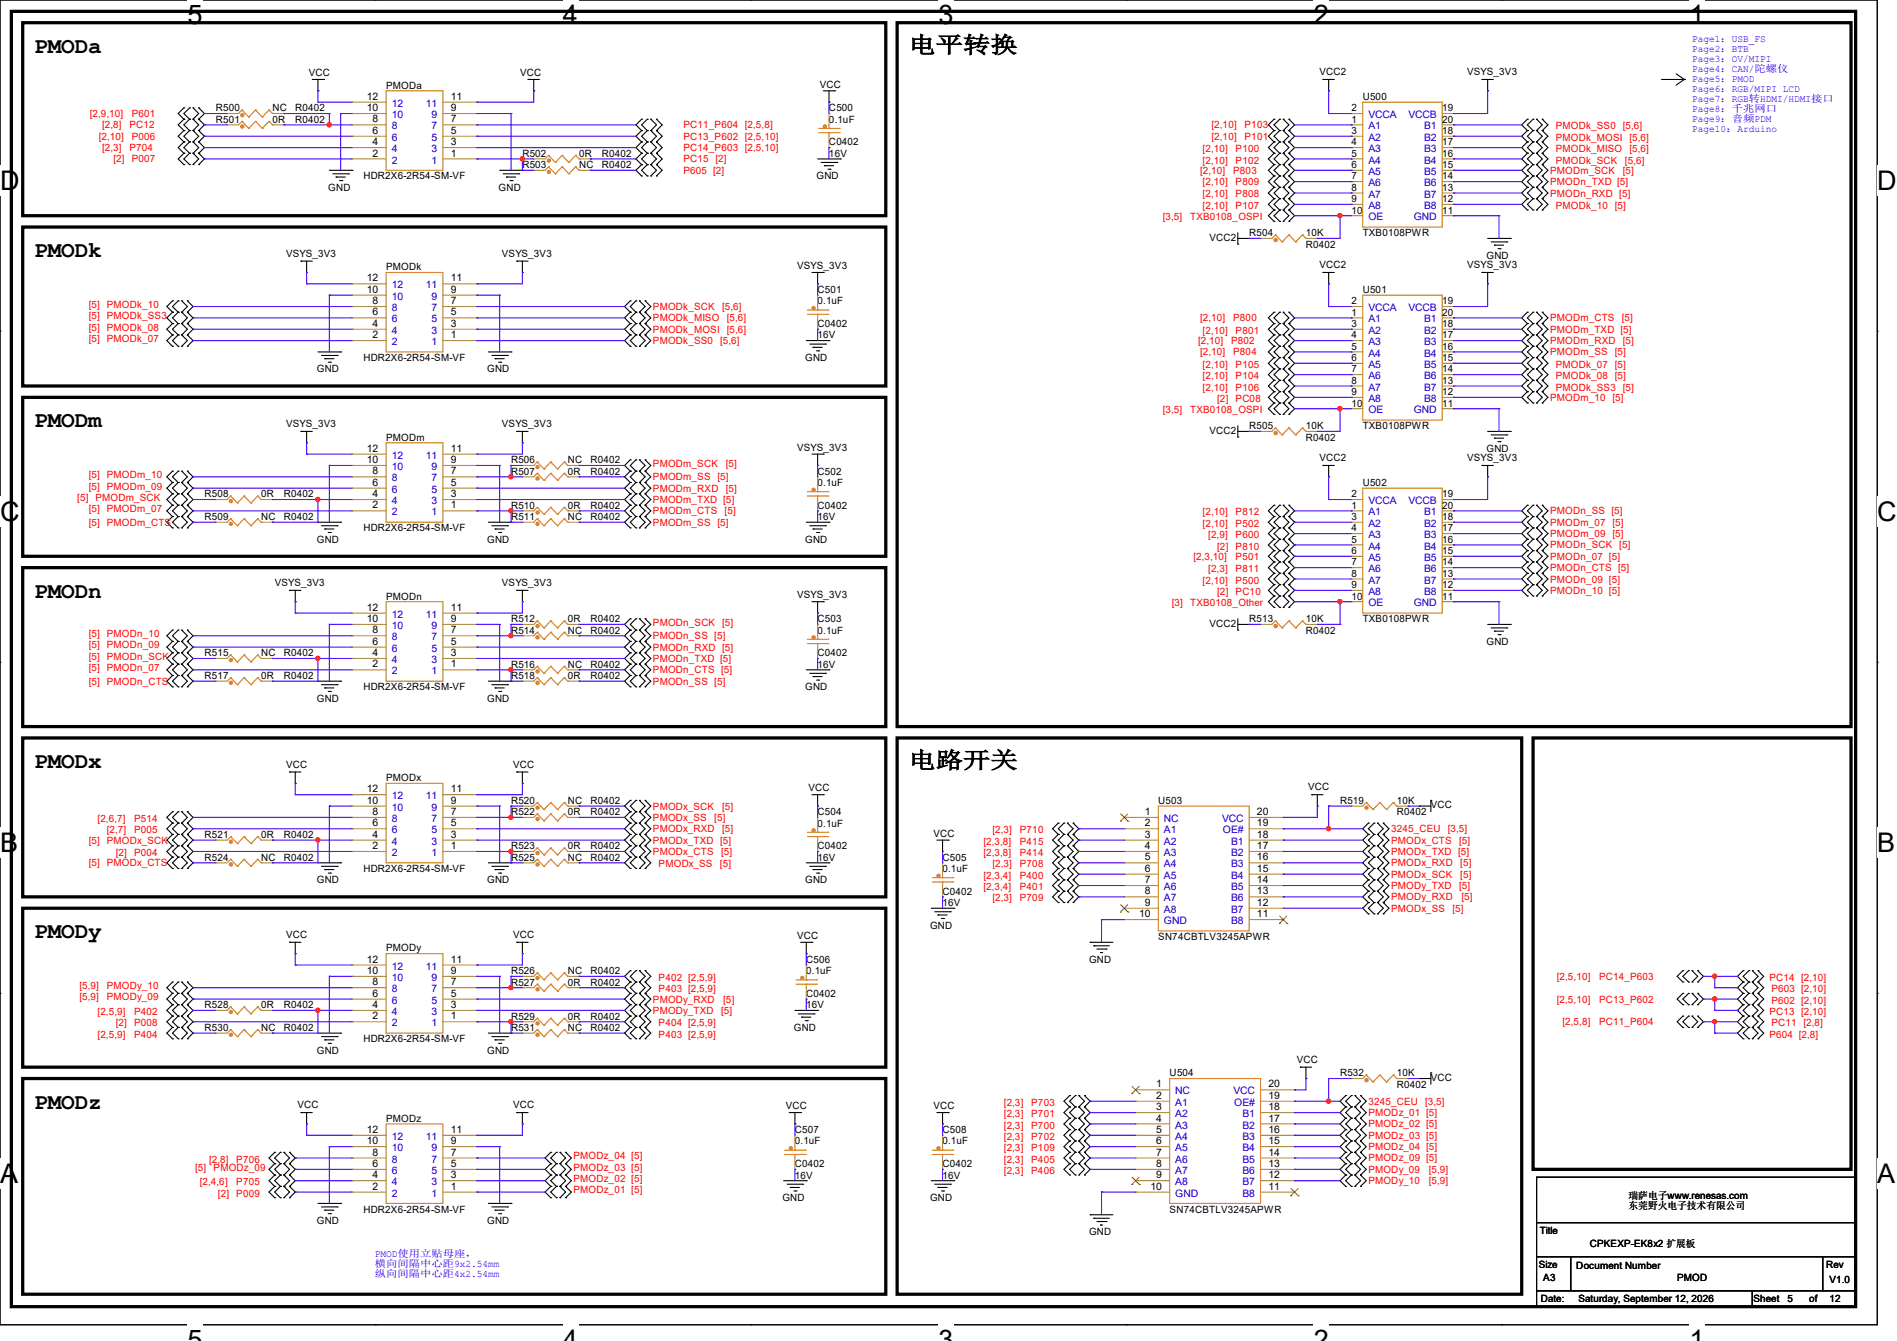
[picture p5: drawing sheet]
<svg xmlns="http://www.w3.org/2000/svg" width="297mm" height="210mm" viewBox="0 0 297 210" stroke-linecap="round" stroke-linejoin="round" font-family="sans-serif">
<defs><g id="words">
<g font-size="4.2">
<text x="29.4" y="3.8">5</text>
<text x="88.1" y="3.8">4</text>
<text x="146.9" y="3.8">3</text>
<text x="205.7" y="3.8">2</text>
<text x="264.5" y="3.8">1</text>
<text x="0" y="29.7">D</text>
<text x="293.9" y="29.7">D</text>
<text x="0" y="81.6">C</text>
<text x="293.9" y="81.6">C</text>
<text x="0" y="133.4">B</text>
<text x="293.9" y="133.4">B</text>
<text x="0" y="185.3">A</text>
<text x="293.9" y="185.3">A</text>
</g>
<g font-size="3.6">
<text x="5.3" y="8.3">PMODa</text>
<text x="142.2" y="8.3">电平转换</text>
<text x="5.3" y="40.3">PMODk</text>
<text x="5.3" y="66.9">PMODm</text>
<text x="5.3" y="93.6">PMODn</text>
<text x="5.3" y="120.3">PMODx</text>
<text x="142.2" y="120.3">电路开关</text>
<text x="5.3" y="146.9">PMODy</text>
<text x="5.3" y="173.6">PMODz</text>
</g>
<g font-size="1.6">
<text x="48.3" y="11.9">VCC</text>
<text x="81.4" y="11.9">VCC</text>
<text x="206.6" y="11.8">VCC2</text>
<text x="229.7" y="11.8">VSYS_3V3</text>
<text x="33.8" y="17.4">R500</text>
<text x="42.7" y="17.4">NC</text>
<text x="46.2" y="17.4">R0402</text>
<text x="57.4" y="17.4">10</text>
<text x="57.4" y="15.6">12</text>
<text x="60.5" y="13.9">PMODa</text>
<text x="70.6" y="17.4">9</text>
<text x="70.6" y="15.6">11</text>
<text x="128.4" y="13.7">VCC</text>
<text x="129.8" y="17.4">C500</text>
<text x="211.6" y="17.4">2</text>
<text x="213.4" y="15.7">U500</text>
<text x="225.8" y="17.4">19</text>
<text x="33.8" y="19.2">R501</text>
<text x="42.7" y="19.2">0R</text>
<text x="46.2" y="19.2">R0402</text>
<text x="58.3" y="22.7">4</text>
<text x="58.3" y="21">6</text>
<text x="58.3" y="19.2">8</text>
<text x="70.6" y="22.7">3</text>
<text x="70.6" y="21">5</text>
<text x="70.6" y="19.2">7</text>
<text x="129.8" y="19.2">0.1uF</text>
<text x="129.8" y="22.8">C0402</text>
<text x="211.6" y="19.2">1</text>
<text x="211.6" y="21">3</text>
<text x="211.6" y="22.8">4</text>
<text x="225.8" y="19.2">20</text>
<text x="225.8" y="21">18</text>
<text x="225.8" y="22.8">17</text>
<text x="51.4" y="29.9">GND</text>
<text x="56.9" y="28.1">HDR2X6-2R54-SM-VF</text>
<text x="58.3" y="24.5">2</text>
<text x="70.6" y="24.5">1</text>
<text x="78.1" y="29.9">GND</text>
<text x="81.8" y="24.6">R502</text>
<text x="81.8" y="26.3">R503</text>
<text x="90.7" y="24.6">0R</text>
<text x="90.7" y="26.3">NC</text>
<text x="94.2" y="24.6">R0402</text>
<text x="94.2" y="26.3">R0402</text>
<text x="127.8" y="28.1">GND</text>
<text x="129.8" y="24.6">16V</text>
<text x="211.6" y="24.6">5</text>
<text x="211.6" y="26.3">6</text>
<text x="211.6" y="28.1">7</text>
<text x="211.6" y="29.9">8</text>
<text x="225.8" y="24.6">16</text>
<text x="225.8" y="26.3">15</text>
<text x="225.8" y="28.1">14</text>
<text x="225.8" y="29.9">13</text>
<text x="211.6" y="31.7">9</text>
<text x="211.6" y="33.4">10</text>
<text x="225.8" y="33.4">11</text>
<text x="225.8" y="31.7">12</text>
<text x="44.8" y="40.2">VSYS_3V3</text>
<text x="78.6" y="40.2">VSYS_3V3</text>
<text x="189.4" y="37.7">VCC2</text>
<text x="195.6" y="37">R504</text>
<text x="204.5" y="37">10K</text>
<text x="204.5" y="38.8">R0402</text>
<text x="206.6" y="42">VCC2</text>
<text x="213.4" y="37">TXB0108PWR</text>
<text x="229.7" y="42">VSYS_3V3</text>
<text x="232.7" y="40.6">GND</text>
<text x="57.4" y="45.8">10</text>
<text x="57.4" y="44.1">12</text>
<text x="58.3" y="47.6">8</text>
<text x="60.5" y="42.3">PMODk</text>
<text x="70.6" y="47.6">7</text>
<text x="70.6" y="45.8">9</text>
<text x="70.6" y="44.1">11</text>
<text x="124.8" y="42.2">VSYS_3V3</text>
<text x="128" y="45.9">C501</text>
<text x="128" y="47.7">0.1uF</text>
<text x="211.6" y="47.7">2</text>
<text x="213.4" y="45.9">U501</text>
<text x="225.8" y="47.7">19</text>
<text x="58.3" y="53">2</text>
<text x="58.3" y="51.2">4</text>
<text x="58.3" y="49.4">6</text>
<text x="70.6" y="53">1</text>
<text x="70.6" y="51.2">3</text>
<text x="70.6" y="49.4">5</text>
<text x="128" y="51.2">C0402</text>
<text x="128" y="53">16V</text>
<text x="211.6" y="49.4">1</text>
<text x="211.6" y="51.2">3</text>
<text x="211.6" y="53">4</text>
<text x="225.8" y="49.4">20</text>
<text x="225.8" y="51.2">18</text>
<text x="225.8" y="53">17</text>
<text x="49.6" y="58.3">GND</text>
<text x="56.9" y="56.6">HDR2X6-2R54-SM-VF</text>
<text x="76.3" y="58.3">GND</text>
<text x="126.1" y="56.6">GND</text>
<text x="211.6" y="54.8">5</text>
<text x="211.6" y="56.6">6</text>
<text x="211.6" y="58.3">7</text>
<text x="225.8" y="54.8">16</text>
<text x="225.8" y="56.6">15</text>
<text x="225.8" y="58.3">14</text>
<text x="211.6" y="60.1">8</text>
<text x="211.6" y="61.9">9</text>
<text x="211.6" y="63.7">10</text>
<text x="225.8" y="63.7">11</text>
<text x="225.8" y="60.1">13</text>
<text x="225.8" y="61.9">12</text>
<text x="44.8" y="66.9">VSYS_3V3</text>
<text x="57.4" y="70.7">12</text>
<text x="60.5" y="69">PMODm</text>
<text x="70.6" y="70.7">11</text>
<text x="78.6" y="66.9">VSYS_3V3</text>
<text x="124.8" y="70.6">VSYS_3V3</text>
<text x="189.4" y="67.9">VCC2</text>
<text x="195.6" y="67.2">R505</text>
<text x="204.5" y="67.2">10K</text>
<text x="204.5" y="69">R0402</text>
<text x="213.4" y="67.2">TXB0108PWR</text>
<text x="232.7" y="70.8">GND</text>
<text x="32" y="77.9">R508</text>
<text x="40.9" y="77.9">0R</text>
<text x="44.4" y="77.9">R0402</text>
<text x="57.4" y="72.5">10</text>
<text x="58.3" y="77.9">4</text>
<text x="58.3" y="76.1">6</text>
<text x="58.3" y="74.3">8</text>
<text x="70.6" y="77.9">3</text>
<text x="70.6" y="76.1">5</text>
<text x="70.6" y="74.3">7</text>
<text x="70.6" y="72.5">9</text>
<text x="80" y="74.3">R507</text>
<text x="80" y="72.6">R506</text>
<text x="88.9" y="74.3">0R</text>
<text x="88.9" y="72.6">NC</text>
<text x="92.5" y="74.3">R0402</text>
<text x="92.5" y="72.6">R0402</text>
<text x="128" y="74.3">C502</text>
<text x="128" y="76.1">0.1uF</text>
<text x="206.6" y="72.2">VCC2</text>
<text x="211.6" y="77.9">2</text>
<text x="213.4" y="76.1">U502</text>
<text x="225.8" y="77.9">19</text>
<text x="229.7" y="72.2">VSYS_3V3</text>
<text x="32" y="81.4">R509</text>
<text x="40.9" y="81.4">NC</text>
<text x="44.4" y="81.4">R0402</text>
<text x="56.9" y="83.2">HDR2X6-2R54-SM-VF</text>
<text x="58.3" y="79.6">2</text>
<text x="70.6" y="79.6">1</text>
<text x="80" y="81.4">R511</text>
<text x="80" y="79.7">R510</text>
<text x="88.9" y="81.4">NC</text>
<text x="88.9" y="79.7">0R</text>
<text x="92.5" y="81.4">R0402</text>
<text x="92.5" y="79.7">R0402</text>
<text x="128" y="79.7">C0402</text>
<text x="128" y="81.4">16V</text>
<text x="211.6" y="79.7">1</text>
<text x="211.6" y="81.4">3</text>
<text x="211.6" y="83.2">4</text>
<text x="225.8" y="79.7">20</text>
<text x="225.8" y="81.4">18</text>
<text x="225.8" y="83.2">17</text>
<text x="49.6" y="85">GND</text>
<text x="76.3" y="85">GND</text>
<text x="126.1" y="85">GND</text>
<text x="211.6" y="85">5</text>
<text x="211.6" y="86.8">6</text>
<text x="211.6" y="88.6">7</text>
<text x="225.8" y="85">16</text>
<text x="225.8" y="86.8">15</text>
<text x="225.8" y="88.6">14</text>
<text x="43" y="91.8">VSYS_3V3</text>
<text x="57.4" y="95.6">12</text>
<text x="60.5" y="93.9">PMODn</text>
<text x="70.6" y="95.6">11</text>
<text x="78.6" y="91.8">VSYS_3V3</text>
<text x="124.8" y="93.7">VSYS_3V3</text>
<text x="211.6" y="90.3">8</text>
<text x="211.6" y="92.1">9</text>
<text x="211.6" y="93.9">10</text>
<text x="225.8" y="93.9">11</text>
<text x="225.8" y="90.3">13</text>
<text x="225.8" y="92.1">12</text>
<text x="57.4" y="97.4">10</text>
<text x="58.3" y="101">6</text>
<text x="58.3" y="99.2">8</text>
<text x="70.6" y="101">5</text>
<text x="70.6" y="99.2">7</text>
<text x="70.6" y="97.4">9</text>
<text x="80" y="97.4">R512</text>
<text x="80" y="99.2">R514</text>
<text x="88.9" y="97.4">0R</text>
<text x="88.9" y="99.2">NC</text>
<text x="92.5" y="97.4">R0402</text>
<text x="92.5" y="99.2">R0402</text>
<text x="128" y="97.4">C503</text>
<text x="128" y="99.2">0.1uF</text>
<text x="189.4" y="98.2">VCC2</text>
<text x="195.6" y="97.4">R513</text>
<text x="204.5" y="97.4">10K</text>
<text x="204.5" y="99.2">R0402</text>
<text x="213.4" y="97.4">TXB0108PWR</text>
<text x="232.7" y="101">GND</text>
<text x="32" y="102.8">R515</text>
<text x="32" y="106.3">R517</text>
<text x="40.9" y="102.8">NC</text>
<text x="40.9" y="106.3">0R</text>
<text x="44.4" y="102.8">R0402</text>
<text x="44.4" y="106.3">R0402</text>
<text x="58.3" y="104.5">2</text>
<text x="58.3" y="102.7">4</text>
<text x="70.6" y="104.5">1</text>
<text x="70.6" y="102.7">3</text>
<text x="80" y="106.3">R518</text>
<text x="80" y="104.6">R516</text>
<text x="88.9" y="106.3">0R</text>
<text x="88.9" y="104.6">NC</text>
<text x="92.5" y="106.3">R0402</text>
<text x="92.5" y="104.6">R0402</text>
<text x="128" y="102.8">C0402</text>
<text x="128" y="104.6">16V</text>
<text x="49.6" y="109.9">GND</text>
<text x="56.9" y="108.1">HDR2X6-2R54-SM-VF</text>
<text x="76.3" y="109.9">GND</text>
<text x="126.1" y="108.1">GND</text>
<text x="44.8" y="120.2">VCC</text>
<text x="57.4" y="125.9">10</text>
<text x="57.4" y="124.1">12</text>
<text x="60.5" y="122.3">PMODx</text>
<text x="70.6" y="125.9">9</text>
<text x="70.6" y="124.1">11</text>
<text x="80" y="125.9">R520</text>
<text x="80.3" y="120.2">VCC</text>
<text x="88.9" y="125.9">NC</text>
<text x="92.5" y="125.9">R0402</text>
<text x="126.6" y="123.9">VCC</text>
<text x="181.4" y="125.9">U503</text>
<text x="204.8" y="123.8">VCC</text>
<text x="209.8" y="125.9">R519</text>
<text x="218.7" y="125.9">10K</text>
<text x="32" y="131.2">R521</text>
<text x="40.9" y="131.2">0R</text>
<text x="44.4" y="131.2">R0402</text>
<text x="58.3" y="131.2">4</text>
<text x="58.3" y="129.4">6</text>
<text x="58.3" y="127.6">8</text>
<text x="70.6" y="131.2">3</text>
<text x="70.6" y="129.4">5</text>
<text x="70.6" y="127.6">7</text>
<text x="80" y="127.7">R522</text>
<text x="88.9" y="127.7">0R</text>
<text x="92.5" y="127.7">R0402</text>
<text x="128" y="127.7">C504</text>
<text x="128" y="129.5">0.1uF</text>
<text x="146.1" y="131.1">VCC</text>
<text x="179.2" y="127.6">1</text>
<text x="179.2" y="129.4">2</text>
<text x="179.2" y="131.2">3</text>
<text x="196.8" y="131.2">18</text>
<text x="196.8" y="129.4">19</text>
<text x="196.8" y="127.6">20</text>
<text x="218.7" y="127.7">R0402</text>
<text x="224" y="126.6">VCC</text>
<text x="32" y="134.8">R524</text>
<text x="40.9" y="134.8">NC</text>
<text x="44.4" y="134.8">R0402</text>
<text x="56.9" y="136.6">HDR2X6-2R54-SM-VF</text>
<text x="58.3" y="133">2</text>
<text x="70.6" y="133">1</text>
<text x="80" y="133">R523</text>
<text x="80" y="134.8">R525</text>
<text x="88.9" y="133">0R</text>
<text x="88.9" y="134.8">NC</text>
<text x="92.5" y="133">R0402</text>
<text x="92.5" y="134.8">R0402</text>
<text x="128" y="133">C0402</text>
<text x="128" y="134.8">16V</text>
<text x="147.6" y="134.8">C505</text>
<text x="147.6" y="136.6">0.1uF</text>
<text x="179.2" y="133">4</text>
<text x="179.2" y="134.7">5</text>
<text x="179.2" y="136.5">6</text>
<text x="196.8" y="136.5">15</text>
<text x="196.8" y="134.7">16</text>
<text x="196.8" y="133">17</text>
<text x="49.6" y="138.3">GND</text>
<text x="76.3" y="138.3">GND</text>
<text x="126.1" y="138.3">GND</text>
<text x="147.6" y="140.1">C0402</text>
<text x="147.6" y="141.9">16V</text>
<text x="178.3" y="143.6">10</text>
<text x="179.2" y="138.3">7</text>
<text x="179.2" y="140.1">8</text>
<text x="179.2" y="141.9">9</text>
<text x="196.8" y="143.6">11</text>
<text x="196.8" y="141.9">12</text>
<text x="196.8" y="140.1">13</text>
<text x="196.8" y="138.3">14</text>
<text x="44.8" y="146.9">VCC</text>
<text x="60.5" y="149">PMODy</text>
<text x="80.3" y="146.9">VCC</text>
<text x="124.8" y="147.1">VCC</text>
<text x="145.6" y="145.5">GND</text>
<text x="181.4" y="147.2">SN74CBTLV3245APWR</text>
<text x="57.4" y="152.5">10</text>
<text x="57.4" y="150.8">12</text>
<text x="58.3" y="154.3">8</text>
<text x="70.6" y="154.3">7</text>
<text x="70.6" y="152.5">9</text>
<text x="70.6" y="150.8">11</text>
<text x="80" y="154.3">R527</text>
<text x="80" y="152.6">R526</text>
<text x="88.9" y="154.3">0R</text>
<text x="88.9" y="152.6">NC</text>
<text x="92.5" y="154.3">R0402</text>
<text x="92.5" y="152.6">R0402</text>
<text x="126.2" y="150.8">C506</text>
<text x="126.2" y="152.6">0.1uF</text>
<text x="170.5" y="150.8">GND</text>
<text x="32" y="161.5">R530</text>
<text x="32" y="157.9">R528</text>
<text x="40.9" y="161.5">NC</text>
<text x="40.9" y="157.9">0R</text>
<text x="44.4" y="161.5">R0402</text>
<text x="44.4" y="157.9">R0402</text>
<text x="58.3" y="159.6">2</text>
<text x="58.3" y="157.9">4</text>
<text x="58.3" y="156.1">6</text>
<text x="70.6" y="159.6">1</text>
<text x="70.6" y="157.9">3</text>
<text x="70.6" y="156.1">5</text>
<text x="80" y="159.7">R529</text>
<text x="80" y="161.5">R531</text>
<text x="88.9" y="159.7">0R</text>
<text x="88.9" y="161.5">NC</text>
<text x="92.5" y="159.7">R0402</text>
<text x="92.5" y="161.5">R0402</text>
<text x="124.3" y="161.5">GND</text>
<text x="126.2" y="156.1">C0402</text>
<text x="126.2" y="157.9">16V</text>
<text x="49.6" y="165">GND</text>
<text x="56.9" y="163.2">HDR2X6-2R54-SM-VF</text>
<text x="76.3" y="165">GND</text>
<text x="203" y="166.5">VCC</text>
<text x="46.6" y="173.6">VCC</text>
<text x="80.3" y="173.6">VCC</text>
<text x="123" y="173.7">VCC</text>
<text x="146.1" y="173.7">VCC</text>
<text x="181" y="170.3">1</text>
<text x="181" y="172.1">2</text>
<text x="181" y="173.9">3</text>
<text x="183.1" y="168.6">U504</text>
<text x="198.6" y="173.9">18</text>
<text x="198.6" y="172.1">19</text>
<text x="198.6" y="170.3">20</text>
<text x="209.8" y="168.6">R532</text>
<text x="218.7" y="168.6">10K</text>
<text x="218.7" y="170.3">R0402</text>
<text x="224" y="169.3">VCC</text>
<text x="57.4" y="179.2">10</text>
<text x="57.4" y="177.4">12</text>
<text x="60.5" y="175.7">PMODz</text>
<text x="70.6" y="179.2">9</text>
<text x="70.6" y="177.4">11</text>
<text x="124.5" y="177.5">C507</text>
<text x="124.5" y="179.2">0.1uF</text>
<text x="147.6" y="177.5">C508</text>
<text x="147.6" y="179.2">0.1uF</text>
<text x="181" y="175.6">4</text>
<text x="181" y="177.4">5</text>
<text x="181" y="179.2">6</text>
<text x="198.6" y="179.2">15</text>
<text x="198.6" y="177.4">16</text>
<text x="198.6" y="175.6">17</text>
<text x="58.3" y="184.5">4</text>
<text x="58.3" y="182.8">6</text>
<text x="58.3" y="181">8</text>
<text x="70.6" y="184.5">3</text>
<text x="70.6" y="182.8">5</text>
<text x="70.6" y="181">7</text>
<text x="124.5" y="182.8">C0402</text>
<text x="124.5" y="184.6">16V</text>
<text x="147.6" y="182.8">C0402</text>
<text x="147.6" y="184.6">16V</text>
<text x="181" y="181">7</text>
<text x="181" y="182.8">8</text>
<text x="181" y="184.5">9</text>
<text x="198.6" y="184.5">12</text>
<text x="198.6" y="182.8">13</text>
<text x="198.6" y="181">14</text>
<text x="49.6" y="191.7">GND</text>
<text x="56.9" y="189.9">HDR2X6-2R54-SM-VF</text>
<text x="58.3" y="186.3">2</text>
<text x="70.6" y="186.3">1</text>
<text x="76.3" y="191.7">GND</text>
<text x="122.5" y="188.1">GND</text>
<text x="145.6" y="188.1">GND</text>
<text x="180.1" y="186.3">10</text>
<text x="183.1" y="189.9">SN74CBTLV3245APWR</text>
<text x="198.6" y="186.3">11</text>
<text x="255" y="187.8">瑞萨电子www.renesas.com</text>
<text x="255" y="189.4">东莞野火电子技术有限公司</text>
<text x="170.5" y="193.5">GND</text>
<text x="241.1" y="193.3">Title</text>
<text x="248.9" y="195.2">CPKEXP-EK8x2 扩展板</text>
<text x="240.9" y="198.6">Size</text>
<text x="241.3" y="204">Date:</text>
<text x="241.6" y="200.6">A3</text>
<text x="246.8" y="198.8">Document Number</text>
<text x="247.1" y="204">Saturday, September 12, 2026</text>
<text x="262.6" y="200.6">PMOD</text>
<text x="274.5" y="204">Sheet</text>
<text x="279.9" y="204">5</text>
<text x="283.3" y="204">of</text>
<text x="285.9" y="198.6">Rev</text>
<text x="286.4" y="200.9">V1.0</text>
<text x="286.4" y="204">12</text>
</g>
<g font-size="1.6" fill="#00f">
<text x="264.9" y="6.6">Page1：USB_FS</text>
<text x="264.9" y="8.1">Page2：BTB</text>
<text x="264.9" y="9.7">Page3：OV/MIPI</text>
<text x="264.9" y="11.3">Page4：CAN/陀螺仪</text>
<text x="264.9" y="12.8">Page5：PMOD</text>
<text x="264.9" y="14.4">Page6：RGB/MIPI LCD</text>
<text x="264.9" y="16">Page7：RGB转HDMI/HDMI接口</text>
<text x="264.9" y="17.5">Page8：千兆网口</text>
<text x="264.9" y="19.1">Page9：音频PDM</text>
<text x="264.9" y="20.7">Page10：Arduino</text>
<text x="58.7" y="196.8">PMOD使用立贴母座，</text>
<text x="58.7" y="198.4">横向间隔中心距9x2.54mm</text>
<text x="58.7" y="199.9">纵向间隔中心距4x2.54mm</text>
</g>
<g font-size="1.6" fill="#00c">
<text x="61.3" y="16.7">12</text>
<text x="66.7" y="16.7">11</text>
<text x="61.3" y="23.8">4</text>
<text x="61.3" y="22.1">6</text>
<text x="61.3" y="20.3">8</text>
<text x="61.3" y="18.5">10</text>
<text x="67.6" y="23.8">3</text>
<text x="67.6" y="22.1">5</text>
<text x="67.6" y="20.3">7</text>
<text x="67.6" y="18.5">9</text>
<text x="214.2" y="18.5">VCCA</text>
<text x="214.2" y="20.3">A1</text>
<text x="214.2" y="22.1">A2</text>
<text x="214.2" y="23.8">A3</text>
<text x="220.5" y="18.5">VCCB</text>
<text x="223" y="20.3">B1</text>
<text x="223" y="22.1">B2</text>
<text x="223" y="23.8">B3</text>
<text x="61.3" y="25.6">2</text>
<text x="67.6" y="25.6">1</text>
<text x="214.2" y="25.6">A4</text>
<text x="214.2" y="27.4">A5</text>
<text x="214.2" y="29.2">A6</text>
<text x="223" y="25.6">B4</text>
<text x="223" y="27.4">B5</text>
<text x="223" y="29.2">B6</text>
<text x="214.2" y="30.9">A7</text>
<text x="214.2" y="32.7">A8</text>
<text x="214.2" y="34.5">OE</text>
<text x="221.4" y="34.5">GND</text>
<text x="223" y="30.9">B7</text>
<text x="223" y="32.7">B8</text>
<text x="61.3" y="46.9">10</text>
<text x="61.3" y="45.2">12</text>
<text x="66.7" y="45.2">11</text>
<text x="67.6" y="46.9">9</text>
<text x="61.3" y="52.3">4</text>
<text x="61.3" y="50.5">6</text>
<text x="61.3" y="48.7">8</text>
<text x="67.6" y="52.3">3</text>
<text x="67.6" y="50.5">5</text>
<text x="67.6" y="48.7">7</text>
<text x="214.2" y="48.7">VCCA</text>
<text x="214.2" y="50.5">A1</text>
<text x="214.2" y="52.3">A2</text>
<text x="220.5" y="48.7">VCCB</text>
<text x="223" y="50.5">B1</text>
<text x="223" y="52.3">B2</text>
<text x="61.3" y="54.1">2</text>
<text x="67.6" y="54.1">1</text>
<text x="214.2" y="54.1">A3</text>
<text x="214.2" y="55.8">A4</text>
<text x="214.2" y="57.6">A5</text>
<text x="214.2" y="59.4">A6</text>
<text x="223" y="54.1">B3</text>
<text x="223" y="55.8">B4</text>
<text x="223" y="57.6">B5</text>
<text x="223" y="59.4">B6</text>
<text x="214.2" y="61.2">A7</text>
<text x="214.2" y="63">A8</text>
<text x="214.2" y="64.7">OE</text>
<text x="221.4" y="64.7">GND</text>
<text x="223" y="61.2">B7</text>
<text x="223" y="63">B8</text>
<text x="61.3" y="71.8">12</text>
<text x="66.7" y="71.8">11</text>
<text x="61.3" y="77.2">6</text>
<text x="61.3" y="75.4">8</text>
<text x="61.3" y="73.6">10</text>
<text x="67.6" y="77.2">5</text>
<text x="67.6" y="75.4">7</text>
<text x="67.6" y="73.6">9</text>
<text x="61.3" y="80.7">2</text>
<text x="61.3" y="79">4</text>
<text x="67.6" y="80.7">1</text>
<text x="67.6" y="79">3</text>
<text x="214.2" y="79">VCCA</text>
<text x="214.2" y="80.7">A1</text>
<text x="214.2" y="82.5">A2</text>
<text x="220.5" y="79">VCCB</text>
<text x="223" y="80.7">B1</text>
<text x="223" y="82.5">B2</text>
<text x="214.2" y="84.3">A3</text>
<text x="214.2" y="86.1">A4</text>
<text x="214.2" y="87.8">A5</text>
<text x="214.2" y="89.6">A6</text>
<text x="223" y="84.3">B3</text>
<text x="223" y="86.1">B4</text>
<text x="223" y="87.8">B5</text>
<text x="223" y="89.6">B6</text>
<text x="214.2" y="91.4">A7</text>
<text x="214.2" y="93.2">A8</text>
<text x="214.2" y="95">OE</text>
<text x="221.4" y="95">GND</text>
<text x="223" y="91.4">B7</text>
<text x="223" y="93.2">B8</text>
<text x="61.3" y="100.3">8</text>
<text x="61.3" y="98.5">10</text>
<text x="61.3" y="96.7">12</text>
<text x="66.7" y="96.7">11</text>
<text x="67.6" y="100.3">7</text>
<text x="67.6" y="98.5">9</text>
<text x="61.3" y="105.6">2</text>
<text x="61.3" y="103.8">4</text>
<text x="61.3" y="102.1">6</text>
<text x="67.6" y="105.6">1</text>
<text x="67.6" y="103.8">3</text>
<text x="67.6" y="102.1">5</text>
<text x="61.3" y="125.2">12</text>
<text x="66.7" y="125.2">11</text>
<text x="61.3" y="130.5">6</text>
<text x="61.3" y="128.7">8</text>
<text x="61.3" y="127">10</text>
<text x="67.6" y="130.5">5</text>
<text x="67.6" y="128.7">7</text>
<text x="67.6" y="127">9</text>
<text x="182.2" y="128.7">NC</text>
<text x="182.2" y="130.5">A1</text>
<text x="191.3" y="128.7">VCC</text>
<text x="191.5" y="130.5">OE#</text>
<text x="61.3" y="134.1">2</text>
<text x="61.3" y="132.3">4</text>
<text x="67.6" y="134.1">1</text>
<text x="67.6" y="132.3">3</text>
<text x="182.2" y="132.3">A2</text>
<text x="182.2" y="134.1">A3</text>
<text x="182.2" y="135.8">A4</text>
<text x="182.2" y="137.6">A5</text>
<text x="192.7" y="137.6">B4</text>
<text x="192.7" y="135.8">B3</text>
<text x="192.7" y="134.1">B2</text>
<text x="192.7" y="132.3">B1</text>
<text x="182.2" y="139.4">A6</text>
<text x="182.2" y="141.2">A7</text>
<text x="182.2" y="143">A8</text>
<text x="192.7" y="143">B7</text>
<text x="192.7" y="141.2">B6</text>
<text x="192.7" y="139.4">B5</text>
<text x="182.2" y="144.7">GND</text>
<text x="192.7" y="144.7">B8</text>
<text x="61.3" y="155.4">8</text>
<text x="61.3" y="153.6">10</text>
<text x="61.3" y="151.9">12</text>
<text x="66.7" y="151.9">11</text>
<text x="67.6" y="155.4">7</text>
<text x="67.6" y="153.6">9</text>
<text x="61.3" y="160.7">2</text>
<text x="61.3" y="159">4</text>
<text x="61.3" y="157.2">6</text>
<text x="67.6" y="160.7">1</text>
<text x="67.6" y="159">3</text>
<text x="67.6" y="157.2">5</text>
<text x="184" y="171.4">NC</text>
<text x="184" y="173.2">A1</text>
<text x="193.1" y="171.4">VCC</text>
<text x="193.2" y="173.2">OE#</text>
<text x="61.3" y="178.5">12</text>
<text x="66.7" y="178.5">11</text>
<text x="184" y="175">A2</text>
<text x="184" y="176.7">A3</text>
<text x="184" y="178.5">A4</text>
<text x="194.5" y="178.5">B3</text>
<text x="194.5" y="176.7">B2</text>
<text x="194.5" y="175">B1</text>
<text x="61.3" y="185.6">4</text>
<text x="61.3" y="183.9">6</text>
<text x="61.3" y="182.1">8</text>
<text x="61.3" y="180.3">10</text>
<text x="67.6" y="185.6">3</text>
<text x="67.6" y="183.9">5</text>
<text x="67.6" y="182.1">7</text>
<text x="67.6" y="180.3">9</text>
<text x="184" y="180.3">A5</text>
<text x="184" y="182.1">A6</text>
<text x="184" y="183.9">A7</text>
<text x="184" y="185.6">A8</text>
<text x="194.5" y="185.6">B7</text>
<text x="194.5" y="183.9">B6</text>
<text x="194.5" y="182.1">B5</text>
<text x="194.5" y="180.3">B4</text>
<text x="61.3" y="187.4">2</text>
<text x="67.6" y="187.4">1</text>
<text x="184" y="187.4">GND</text>
<text x="194.5" y="187.4">B8</text>
</g>
<g font-size="1.6" fill="#f00">
<text x="14.1" y="18.3">[2,9,10]</text>
<text x="15.5" y="21.9">[2,10]</text>
<text x="16" y="20.1">[2,8]</text>
<text x="16" y="23.7">[2,3]</text>
<text x="20.3" y="20.1">PC12</text>
<text x="20.3" y="23.7">P704</text>
<text x="20.6" y="21.9">P006</text>
<text x="20.6" y="18.3">P601</text>
<text x="107" y="21.9">PC13_P602 [2,5,10]</text>
<text x="107" y="20.1">PC11_P604 [2,5,8]</text>
<text x="107" y="23.7">PC14_P603 [2,5,10]</text>
<text x="188.3" y="23.8">[2,10]</text>
<text x="189.7" y="21.9">[2,10]</text>
<text x="189.7" y="20.1">[2,10]</text>
<text x="193.5" y="23.8">P100</text>
<text x="194.9" y="21.9">P101</text>
<text x="194.9" y="20.1">P103</text>
<text x="243.6" y="23.8">PMODk_MISO</text>
<text x="243.6" y="22.1">PMODk_MOSI [5,6]</text>
<text x="243.6" y="20.3">PMODk_SS0 [5,6]</text>
<text x="255.1" y="23.8">[5,6]</text>
<text x="17.8" y="25.4">[2] P007</text>
<text x="107" y="25.4">PC15 [2]</text>
<text x="107" y="27.2">P605 [2]</text>
<text x="187.9" y="27.2">[2,10]</text>
<text x="188.3" y="25.6">[2,10]</text>
<text x="188.3" y="29">[2,10]</text>
<text x="193.1" y="27.2">P803</text>
<text x="193.5" y="25.6">P102</text>
<text x="193.5" y="29">P809</text>
<text x="242.7" y="27.2">PMODm_SCK</text>
<text x="242.7" y="29">PMODn_TXD [5]</text>
<text x="243.6" y="25.6">PMODk_SCK</text>
<text x="254.1" y="27.2">[5]</text>
<text x="254.4" y="25.6">[5,6]</text>
<text x="182.1" y="34.5">[3,5]</text>
<text x="186.4" y="34.5">TXB0108_OSPI</text>
<text x="188.3" y="32.7">[2,10]</text>
<text x="188.3" y="30.8">[2,10]</text>
<text x="193.5" y="32.7">P107</text>
<text x="193.5" y="30.8">P808</text>
<text x="242.7" y="30.8">PMODn_RXD [5]</text>
<text x="243.6" y="32.7">PMODk_10 [5]</text>
<text x="13.9" y="48.2">[5] PMODk_10</text>
<text x="13.9" y="53.5">[5] PMODk_07</text>
<text x="13.9" y="51.8">[5] PMODk_08</text>
<text x="13.9" y="50">[5] PMODk_SS3</text>
<text x="102.2" y="52.1">PMODk_MOSI [5,6]</text>
<text x="102.2" y="48.6">PMODk_SCK</text>
<text x="102.2" y="50.3">PMODk_MISO</text>
<text x="102.2" y="53.9">PMODk_SS0 [5,6]</text>
<text x="113.1" y="48.6">[5,6]</text>
<text x="113.8" y="50.3">[5,6]</text>
<text x="187.6" y="53.9">[2,10]</text>
<text x="187.9" y="50.3">[2,10]</text>
<text x="188.3" y="52.3">[2,10]</text>
<text x="192.7" y="53.9">P802</text>
<text x="193.1" y="50.3">P800</text>
<text x="193.5" y="52.3">P801</text>
<text x="242.7" y="52.1">PMODm_TXD [5]</text>
<text x="242.7" y="53.9">PMODm_RXD</text>
<text x="242.7" y="50.3">PMODm_CTS</text>
<text x="253.9" y="50.3">[5]</text>
<text x="254.1" y="53.9">[5]</text>
<text x="187.9" y="55.7">[2,10]</text>
<text x="188.3" y="59.4">[2,10]</text>
<text x="188.3" y="57.6">[2,10]</text>
<text x="193.1" y="55.7">P804</text>
<text x="193.5" y="59.4">P104</text>
<text x="193.5" y="57.6">P105</text>
<text x="242.7" y="55.7">PMODm_SS [5]</text>
<text x="243.6" y="59.4">PMODk_08 [5]</text>
<text x="243.6" y="57.6">PMODk_07 [5]</text>
<text x="182.1" y="64.7">[3,5]</text>
<text x="186.4" y="64.7">TXB0108_OSPI</text>
<text x="188.3" y="61.2">[2,10]</text>
<text x="190.6" y="62.9">[2]</text>
<text x="193.5" y="62.9">PC08</text>
<text x="193.5" y="61.2">P106</text>
<text x="242.7" y="62.8">PMODm_10 [5]</text>
<text x="243.6" y="61.2">PMODk_SS3 [5]</text>
<text x="13.9" y="74.9">[5] PMODm_10</text>
<text x="13.9" y="76.7">[5] PMODm_09</text>
<text x="102.2" y="77">PMODm_RXD</text>
<text x="102.2" y="75.2">PMODm_SS [5]</text>
<text x="102.2" y="73.1">PMODm_SCK</text>
<text x="113.6" y="77">[5]</text>
<text x="113.6" y="73.1">[5]</text>
<text x="12.1" y="78.4">[5] PMODm_SCK</text>
<text x="13.9" y="80.2">[5] PMODm_07</text>
<text x="13.9" y="82.3">[5] PMODm_CTS</text>
<text x="102.2" y="78.8">PMODm_TXD [5]</text>
<text x="102.2" y="80.6">PMODm_CTS</text>
<text x="102.2" y="82.3">PMODm_SS [5]</text>
<text x="113.5" y="80.6">[5]</text>
<text x="188.3" y="82.5">[2,10]</text>
<text x="188.3" y="80.7">[2,10]</text>
<text x="193.5" y="82.5">P502</text>
<text x="193.5" y="80.7">P812</text>
<text x="242.7" y="82.3">PMODm_07 [5]</text>
<text x="242.7" y="80.6">PMODn_SS [5]</text>
<text x="186.9" y="87.7">[2,3,10]</text>
<text x="189.2" y="89.6">[2,3]</text>
<text x="189.2" y="84.3">[2,9]</text>
<text x="190.6" y="86.1">[2]</text>
<text x="193.5" y="87.7">P501</text>
<text x="193.5" y="89.6">P811</text>
<text x="193.5" y="86.1">P810</text>
<text x="193.5" y="84.3">P600</text>
<text x="242.7" y="87.7">PMODn_07 [5]</text>
<text x="242.7" y="89.4">PMODn_CTS [5]</text>
<text x="242.7" y="85.9">PMODn_SCK [5]</text>
<text x="242.7" y="84.1">PMODm_09 [5]</text>
<text x="183.5" y="95">[3]</text>
<text x="186.4" y="95">TXB0108_Other</text>
<text x="188.3" y="91.4">[2,10]</text>
<text x="190.6" y="93.2">[2]</text>
<text x="193.5" y="91.4">P500</text>
<text x="193.5" y="93.2">PC10</text>
<text x="242.7" y="91.2">PMODn_09 [5]</text>
<text x="242.7" y="93">PMODn_10 [5]</text>
<text x="13.9" y="99.8">[5] PMODn_10</text>
<text x="13.9" y="101.6">[5] PMODn_09</text>
<text x="102.2" y="100.1">PMODn_SS [5]</text>
<text x="102.2" y="101.9">PMODn_RXD [5]</text>
<text x="102.2" y="98">PMODn_SCK [5]</text>
<text x="13.9" y="105.1">[5] PMODn_07</text>
<text x="13.9" y="107.2">[5] PMODn_CTS</text>
<text x="13.9" y="103.3">[5] PMODn_SCK</text>
<text x="102.2" y="103.7">PMODn_TXD [5]</text>
<text x="102.2" y="107.2">PMODn_SS [5]</text>
<text x="102.2" y="105.4">PMODn_CTS [5]</text>
<text x="15.3" y="128.7">[2,6,7]</text>
<text x="16.7" y="130.5">[2,7]</text>
<text x="21" y="130.5">P005</text>
<text x="21" y="128.7">P514</text>
<text x="102.2" y="130.3">PMODx_RXD</text>
<text x="102.2" y="126.8">PMODx_SCK</text>
<text x="102.2" y="128.6">PMODx_SS</text>
<text x="111.8" y="128.6">[5]</text>
<text x="113.1" y="130.3">[5]</text>
<text x="113.1" y="126.8">[5]</text>
<text x="155.4" y="130.5">[2,3]</text>
<text x="159.7" y="130.5">P710</text>
<text x="217.8" y="130.3">3245_CEU</text>
<text x="226.7" y="130.3">[3,5]</text>
<text x="13.9" y="135.7">[5] PMODx_CTS</text>
<text x="13.9" y="132.1">[5] PMODx_SCK</text>
<text x="18.1" y="134.1">[2]</text>
<text x="21" y="134.1">P004</text>
<text x="102.2" y="132.1">PMODx_TXD [5]</text>
<text x="102.2" y="133.9">PMODx_CTS</text>
<text x="103.1" y="135.8">PMODx_SS</text>
<text x="112.7" y="135.8">[5]</text>
<text x="112.9" y="133.9">[5]</text>
<text x="154" y="132.3">[2,3,8]</text>
<text x="154" y="134.1">[2,3,8]</text>
<text x="154" y="137.6">[2,3,4]</text>
<text x="155.4" y="135.8">[2,3]</text>
<text x="159.7" y="132.3">P415</text>
<text x="159.7" y="134.1">P414</text>
<text x="159.7" y="135.8">P708</text>
<text x="159.7" y="137.6">P400</text>
<text x="217.8" y="135.7">PMODx_RXD</text>
<text x="217.8" y="133.9">PMODx_TXD [5]</text>
<text x="217.8" y="132.1">PMODx_CTS</text>
<text x="217.8" y="137.5">PMODx_SCK</text>
<text x="228.5" y="132.1">[5]</text>
<text x="228.6" y="135.7">[5]</text>
<text x="228.6" y="137.5">[5]</text>
<text x="154" y="139.4">[2,3,4]</text>
<text x="155.4" y="141.2">[2,3]</text>
<text x="159.7" y="139.4">P401</text>
<text x="159.7" y="141.2">P709</text>
<text x="217.8" y="141">PMODy_RXD</text>
<text x="217.8" y="139.2">PMODy_TXD</text>
<text x="217.8" y="142.8">PMODx_SS</text>
<text x="227.4" y="142.8">[5]</text>
<text x="228.5" y="139.2">[5]</text>
<text x="228.8" y="141">[5]</text>
<text x="12.4" y="154.9">[5,9]</text>
<text x="16.7" y="154.9">PMODy_10</text>
<text x="103.1" y="153.6">P402 [2,5,9]</text>
<text x="103.1" y="155.4">P403 [2,5,9]</text>
<text x="243.8" y="153.5">[2,5,10]</text>
<text x="250.4" y="153.5">PC14_P603</text>
<text x="277" y="153.6">PC14 [2,10]</text>
<text x="277.4" y="155.4">P603 [2,10]</text>
<text x="12.4" y="156.7">[5,9]</text>
<text x="15.3" y="159">[2,5,9]</text>
<text x="16.7" y="156.7">PMODy_09</text>
<text x="18.1" y="160.7">[2]</text>
<text x="21" y="160.7">P008</text>
<text x="21" y="159">P402</text>
<text x="102.2" y="158.8">PMODy_TXD</text>
<text x="102.2" y="157">PMODy_RXD</text>
<text x="103.1" y="160.7">P404 [2,5,9]</text>
<text x="112.9" y="158.8">[5]</text>
<text x="113.2" y="157">[5]</text>
<text x="243.8" y="157">[2,5,10]</text>
<text x="244.6" y="160.6">[2,5,8]</text>
<text x="250.4" y="160.6">PC11_P604</text>
<text x="250.4" y="157">PC13_P602</text>
<text x="277" y="159">PC13 [2,10]</text>
<text x="277.4" y="157.2">P602 [2,10]</text>
<text x="277.4" y="160.7">PC11 [2,8]</text>
<text x="15.3" y="162.5">[2,5,9]</text>
<text x="21" y="162.5">P404</text>
<text x="103.1" y="162.5">P403 [2,5,9]</text>
<text x="277" y="162.5">P604 [2,8]</text>
<text x="157.2" y="173.2">[2,3]</text>
<text x="161.5" y="173.2">P703</text>
<text x="214.2" y="173">3245_CEU</text>
<text x="223.1" y="173">[3,5]</text>
<text x="157.2" y="178.5">[2,3]</text>
<text x="157.2" y="175">[2,3]</text>
<text x="157.2" y="176.7">[2,3]</text>
<text x="161.5" y="178.5">P702</text>
<text x="161.5" y="175">P701</text>
<text x="161.5" y="176.7">P700</text>
<text x="214.2" y="174.8">PMODz_01 [5]</text>
<text x="214.2" y="176.6">PMODz_02 [5]</text>
<text x="214.2" y="178.3">PMODz_03 [5]</text>
<text x="30.6" y="183.3">[5]</text>
<text x="31.3" y="185.6">[2,4,6]</text>
<text x="32.7" y="182.1">[2,8]</text>
<text x="33.4" y="183.3">PMODz_09</text>
<text x="37" y="185.6">P705</text>
<text x="37" y="182.1">P706</text>
<text x="89.8" y="185.1">PMODz_02 [5]</text>
<text x="89.8" y="181.6">PMODz_04 [5]</text>
<text x="89.8" y="183.3">PMODz_03 [5]</text>
<text x="157.2" y="180.3">[2,3]</text>
<text x="157.2" y="183.8">[2,3]</text>
<text x="157.2" y="182.1">[2,3]</text>
<text x="161.5" y="180.3">P109</text>
<text x="161.5" y="183.8">P406</text>
<text x="161.5" y="182.1">P405</text>
<text x="214.2" y="180.1">PMODz_04 [5]</text>
<text x="214.2" y="181.9">PMODz_09 [5]</text>
<text x="214.2" y="183.7">PMODy_09</text>
<text x="214.2" y="185.5">PMODy_10</text>
<text x="223.7" y="183.7">[5,9]</text>
<text x="223.7" y="185.5">[5,9]</text>
<text x="34.1" y="187.4">[2]</text>
<text x="37" y="187.4">P009</text>
<text x="89.8" y="186.9">PMODz_01 [5]</text>
</g>
</g></defs>
<path d="M0 0h293.9v207.5h-293.9z" fill="none" stroke="#000" stroke-width=".17"/>
<g fill="#fff">
<path d="M29.4 0h2.3v4.7h-2.3z"/>
<path d="M29.4 207.5h2.3v2.5h-2.3z"/>
</g>
<path d="M58.8 0h.1M58.8 207.5h.1" fill="none" stroke="#000" stroke-width=".17"/>
<g fill="#fff">
<path d="M88.1 0h2.4v4.7h-2.4z"/>
<path d="M88.1 207.5h2.4v2.5h-2.4z"/>
</g>
<path d="M117.6 0h.1M117.6 207.5h.1" fill="none" stroke="#000" stroke-width=".17"/>
<g fill="#fff">
<path d="M146.9 0h2.4v4.7h-2.4z"/>
<path d="M146.9 207.5h2.4v2.5h-2.4z"/>
</g>
<path d="M176.3 0h.1M176.3 207.5h.1" fill="none" stroke="#000" stroke-width=".17"/>
<g fill="#fff">
<path d="M205.7 0h2.4v4.7h-2.4z"/>
<path d="M205.7 207.5h2.4v2.5h-2.4z"/>
</g>
<path d="M235.1 0h.1M235.1 207.5h.1" fill="none" stroke="#000" stroke-width=".17"/>
<g fill="#fff">
<path d="M264.5 0h2.4v4.7h-2.4z"/>
<path d="M264.5 207.5h2.4v2.5h-2.4z"/>
<path d="M0 25.9h3v4.7h-3z"/>
<path d="M293.9 25.9h3.1v4.7h-3.1z"/>
<path d="M0 77.8h3v4.7h-3z"/>
<path d="M293.9 77.8h3.1v4.7h-3.1z"/>
</g>
<path d="M0 51.9h.1M293.9 51.9h.1" fill="none" stroke="#000" stroke-width=".17"/>
<g fill="#fff">
<path d="M0 129.6h2.8v4.8h-2.8z"/>
<path d="M293.9 129.6h2.9v4.8h-2.9z"/>
</g>
<path d="M0 103.7h.1M293.9 103.7h.1" fill="none" stroke="#000" stroke-width=".17"/>
<g fill="#fff">
<path d="M0 181.5h2.8v4.7h-2.8z"/>
<path d="M293.8 181.5h3v4.7h-3z"/>
</g>
<g fill="none" stroke="#000" stroke-width=".17">
<path d="M28.8 18.7h.1M28.8 16.9h.1M28.8 18.7l-.9 .9 .9 .8M28.8 16.9l-.9 .9 .9 .9M29.7 18.7h.1M29.7 16.9h.1M29.7 18.7l-.9 .9 .9 .8M29.7 16.9l-.9 .9 .9 .9M30.2 18.7h.1M30.2 16.9h.1M30.2 18.7l.9 .9-.9 .8M30.2 16.9l.9 .9-.9 .9"/>
<path d="M31.1 18.7h.1M31.1 16.9h.1M31.1 18.7l.9 .9-.9 .8M31.1 16.9l.9 .9-.9 .9M48.9 12.4h1.8M49.8 14.2h.1M49.8 12.4v1.8M50.7 12.4h.1M82.7 12.4h.1M82.7 12.4h1.8M83.6 14.2h.1M83.6 12.4v1.8"/>
<path d="M100.5 18.7h.1M100.5 18.7l-.9 .9 .9 .8M101.3 18.7h.1M101.3 18.7l-.8 .9 .8 .8M101.9 18.7h.1M101.9 18.7l.9 .9-.9 .8M102.8 18.7h.1M102.8 18.7l.9 .9-.9 .8M128.9 14.2h1.8M129.8 16h.1M129.8 14.2v1.8M130.7 14.2h.1"/>
<path d="M199.5 18.7h.1M199.5 18.7l-.9 .9 .9 .8M200.4 18.7h.1M200.4 18.7l-.9 .9 .9 .8M200.9 18.7h.1M200.9 18.7l.9 .9-.9 .8M201.8 18.7h.1M201.8 18.7l.9 .9-.9 .8M207.1 12.4h.1M207.1 12.4h1.8M208 14.2h.1M208 12.4v1.8"/>
<path d="M232 12.4h.1M232 12.4h1.8M232.9 14.2h.1M232.9 12.4v1.8M239.1 18.7h.1M239.1 18.7l-.8 .9 .8 .8M240 18.7h.1M240 18.7l-.9 .9 .9 .8M240.6 18.7h.1M240.6 18.7l.9 .9-.9 .8M241.5 18.7h.1M241.5 18.7l.9 .9-.9 .8"/>
<path d="M260.1 12.4h3.6M262.4 11.6l1.3 .8M263.7 12.4h.1M263.7 12.4l-1.3 .9M28.8 20.4h.1M28.8 22.2h.1M28.8 24h.1M28.8 25.8h.1M28.8 20.4l-.9 .9 .9 .9M28.8 22.2l-.9 .9 .9 .9M28.8 24l-.9 .9 .9 .9M29.7 22.2h.1"/>
<path d="M29.7 20.4h.1M29.7 24h.1M29.7 25.8h.1M29.7 20.4l-.9 .9 .9 .9M29.7 22.2l-.9 .9 .9 .9M29.7 24l-.9 .9 .9 .9M30.2 22.2h.1M30.2 20.4h.1M30.2 24h.1M30.2 25.8h.1M30.2 20.4l.9 .9-.9 .9M30.2 22.2l.9 .9-.9 .9"/>
<path d="M30.2 24l.9 .9-.9 .9M31.1 20.4h.1M31.1 22.2h.1M31.1 24h.1M31.1 25.8h.1M31.1 20.4l.9 .9-.9 .9M31.1 22.2l.9 .9-.9 .9M31.1 24l.9 .9-.9 .9M51.6 26.7h3.5M52.1 27.2h2.5M52.6 27.7h.1M52.6 27.7h1.5"/>
<path d="M53.2 28.3h.3M53.5 28.3h.1M54.6 27.2h.1M55.1 26.7h.1M78.2 26.7h3.6M78.8 27.2h2.4M79.3 27.7h.1M79.3 27.7h1.4M79.8 28.3h.4M80.2 28.3h.1M81.2 27.2h.1M81.8 26.7h.1"/>
<path d="M100.5 20.4h.1M100.5 22.2h.1M100.5 24h.1M100.5 25.8h.1M100.5 27.6h.1M100.5 20.4l-.9 .9 .9 .9M100.5 24l-.9 .9 .9 .9M100.5 22.2l-.9 .9 .9 .9M100.5 25.8l-.9 .9 .9 .9M101.3 22.2h.1M101.3 20.4h.1M101.3 25.8h.1"/>
<path d="M101.3 24h.1M101.3 27.6h.1M101.3 20.4l-.8 .9 .8 .9M101.3 24l-.8 .9 .8 .9M101.3 22.2l-.8 .9 .8 .9M101.3 25.8l-.8 .9 .8 .9M101.9 22.2h.1M101.9 20.4h.1M101.9 25.8h.1M101.9 24h.1M101.9 27.6h.1M101.9 20.4l.9 .9-.9 .9"/>
<path d="M101.9 24l.9 .9-.9 .9M101.9 22.2l.9 .9-.9 .9M101.9 25.8l.9 .9-.9 .9M102.8 20.4h.1M102.8 22.2h.1M102.8 24h.1M102.8 25.8h.1M102.8 27.6h.1M102.8 20.4l.9 .9-.9 .9M102.8 24l.9 .9-.9 .9M102.8 22.2l.9 .9-.9 .9M102.8 25.8l.9 .9-.9 .9"/>
<path d="M128 24.9h3.6M128.6 25.4h2.4M129.1 26h.1M129.1 26h1.4M129.6 26.5h.4M130 26.5h.1M131 25.4h.1M131.6 24.9h.1M193.8 38.2h.1M193.8 36.4v1.8M193.8 37.3h1.8M195.6 37.3h.1"/>
<path d="M199.5 32.9h.1M199.5 34.7h.1M199.5 20.4h.1M199.5 22.2h.1M199.5 24h.1M199.5 25.8h.1M199.5 31.1h.1M199.5 27.6h.1M199.5 29.3h.1M199.5 32.9l-.9 .9 .9 .9M199.5 20.4l-.9 .9 .9 .9M199.5 24l-.9 .9 .9 .9"/>
<path d="M199.5 22.2l-.9 .9 .9 .9M199.5 31.1l-.9 .9 .9 .9M199.5 25.8l-.9 .9 .9 .9M199.5 27.6l-.9 .8 .9 .9M199.5 29.3l-.9 .9 .9 .9M200.4 34.7h.1M200.4 32.9h.1M200.4 22.2h.1M200.4 20.4h.1M200.4 25.8h.1M200.4 24h.1M200.4 31.1h.1"/>
<path d="M200.4 27.6h.1M200.4 29.3h.1M200.4 32.9l-.9 .9 .9 .9M200.4 20.4l-.9 .9 .9 .9M200.4 24l-.9 .9 .9 .9M200.4 22.2l-.9 .9 .9 .9M200.4 31.1l-.9 .9 .9 .9M200.4 25.8l-.9 .9 .9 .9M200.4 27.6l-.9 .8 .9 .9M200.4 29.3l-.9 .9 .9 .9M200.9 34.7h.1M200.9 32.9h.1"/>
<path d="M200.9 22.2h.1M200.9 20.4h.1M200.9 25.8h.1M200.9 24h.1M200.9 31.1h.1M200.9 27.6h.1M200.9 29.3h.1M200.9 29.3l.9 .9-.9 .9M200.9 32.9l.9 .9-.9 .9M200.9 20.4l.9 .9-.9 .9M200.9 24l.9 .9-.9 .9M200.9 22.2l.9 .9-.9 .9"/>
<path d="M200.9 31.1l.9 .9-.9 .9M200.9 25.8l.9 .9-.9 .9M200.9 27.6l.9 .8-.9 .9M201.8 32.9h.1M201.8 34.7h.1M201.8 20.4h.1M201.8 22.2h.1M201.8 24h.1M201.8 25.8h.1M201.8 31.1h.1M201.8 27.6h.1M201.8 29.3h.1"/>
<path d="M201.8 32.9l.9 .9-.9 .9M201.8 20.4l.9 .9-.9 .9M201.8 24l.9 .9-.9 .9M201.8 22.2l.9 .9-.9 .9M201.8 31.1l.9 .9-.9 .9M201.8 25.8l.9 .9-.9 .9M201.8 27.6l.9 .8-.9 .9M201.8 29.3l.9 .9-.9 .9M232.9 37.3h3.6M233.5 37.9h2.4M234 38.4h.1M234 38.4h1.4"/>
<path d="M234.5 38.9h.4M234.9 38.9h.1M235.9 37.9h.1M236.5 37.3h.1M239.1 24h.1M239.1 25.8h.1M239.1 22.2h.1M239.1 31.1h.1M239.1 32.9h.1M239.1 20.4h.1M239.1 27.6h.1M239.1 29.3h.1"/>
<path d="M239.1 24l-.8 .9 .8 .9M239.1 22.2l-.8 .9 .8 .9M239.1 31.1l-.8 .9 .8 .9M239.1 20.4l-.8 .9 .8 .9M239.1 25.8l-.8 .9 .8 .9M239.1 27.6l-.8 .8 .8 .9M239.1 29.3l-.8 .9 .8 .9M240 25.8h.1M240 24h.1M240 22.2h.1M240 32.9h.1M240 31.1h.1"/>
<path d="M240 20.4h.1M240 27.6h.1M240 29.3h.1M240 24l-.9 .9 .9 .9M240 22.2l-.9 .9 .9 .9M240 31.1l-.9 .9 .9 .9M240 20.4l-.9 .9 .9 .9M240 25.8l-.9 .9 .9 .9M240 27.6l-.9 .8 .9 .9M240 29.3l-.9 .9 .9 .9M240.6 25.8h.1M240.6 24h.1"/>
<path d="M240.6 22.2h.1M240.6 32.9h.1M240.6 31.1h.1M240.6 20.4h.1M240.6 27.6h.1M240.6 29.3h.1M240.6 24l.9 .9-.9 .9M240.6 22.2l.9 .9-.9 .9M240.6 31.1l.9 .9-.9 .9M240.6 20.4l.9 .9-.9 .9M240.6 25.8l.9 .9-.9 .9M240.6 27.6l.9 .8-.9 .9"/>
<path d="M240.6 29.3l.9 .9-.9 .9M241.5 24h.1M241.5 25.8h.1M241.5 22.2h.1M241.5 31.1h.1M241.5 32.9h.1M241.5 20.4h.1M241.5 27.6h.1M241.5 29.3h.1M241.5 24l.9 .9-.9 .9M241.5 22.2l.9 .9-.9 .9M241.5 31.1l.9 .9-.9 .9"/>
<path d="M241.5 20.4l.9 .9-.9 .9M241.5 25.8l.9 .9-.9 .9M241.5 27.6l.9 .8-.9 .9M241.5 29.3l.9 .9-.9 .9M27 48.9h.1M27 47.1h.1M27 54.2h.1M27 52.5h.1M27 50.7h.1M27 50.7l-.9 .9 .9 .9M27 47.1l-.9 .9 .9 .9M27 52.5l-.9 .8 .9 .9"/>
<path d="M27 48.9l-.9 .9 .9 .9M27.9 47.1h.1M27.9 48.9h.1M27.9 52.5h.1M27.9 54.2h.1M27.9 50.7h.1M27.9 47.1l-.9 .9 .9 .9M27.9 52.5l-.9 .8 .9 .9M27.9 50.7l-.9 .9 .9 .9M27.9 48.9l-.9 .9 .9 .9M28.4 47.1h.1M28.4 48.9h.1"/>
<path d="M28.4 52.5h.1M28.4 54.2h.1M28.4 50.7h.1M28.4 47.1l.9 .9-.9 .9M28.4 52.5l.9 .8-.9 .9M28.4 50.7l.9 .9-.9 .9M28.4 48.9l.9 .9-.9 .9M29.3 48.9h.1M29.3 47.1h.1M29.3 54.2h.1M29.3 52.5h.1M29.3 50.7h.1"/>
<path d="M29.3 47.1l.9 .9-.9 .9M29.3 52.5l.9 .8-.9 .9M29.3 50.7l.9 .9-.9 .9M29.3 48.9l.9 .9-.9 .9M47.1 40.9h.1M47.1 40.9h1.8M48 42.7h.1M48 40.9v1.8M49.8 55.1h3.5M50.3 55.7h2.5M50.8 56.2h.1M50.8 56.2h1.5"/>
<path d="M51.4 56.7h.3M51.7 56.7h.1M52.8 55.7h.1M53.3 55.1h.1M76.5 55.1h3.5M77 55.7h2.5M77.5 56.2h.1M77.5 56.2h1.5M78.1 56.7h.3M78.4 56.7h.1M79.5 55.7h.1M80 55.1h.1"/>
<path d="M80.9 40.9h.1M80.9 40.9h1.8M81.8 42.7h.1M81.8 40.9v1.8M98.7 50.7h.1M98.7 52.5h.1M98.7 47.1h.1M98.7 48.9h.1M98.7 54.2h.1M98.7 50.7l-.9 .9 .9 .9M98.7 47.1l-.9 .9 .9 .9M98.7 48.9l-.9 .9 .9 .9"/>
<path d="M98.7 52.5l-.9 .8 .9 .9M99.6 52.5h.1M99.6 50.7h.1M99.6 48.9h.1M99.6 47.1h.1M99.6 54.2h.1M99.6 50.7l-.9 .9 .9 .9M99.6 47.1l-.9 .9 .9 .9M99.6 48.9l-.9 .9 .9 .9M99.6 52.5l-.9 .8 .9 .9M100.1 52.5h.1M100.1 50.7h.1"/>
<path d="M100.1 48.9h.1M100.1 47.1h.1M100.1 54.2h.1M100.1 50.7l.9 .9-.9 .9M100.1 47.1l.9 .9-.9 .9M100.1 48.9l.9 .9-.9 .9M100.1 52.5l.9 .8-.9 .9M101 50.7h.1M101 52.5h.1M101 47.1h.1M101 48.9h.1M101 54.2h.1"/>
<path d="M101 50.7l.9 .9-.9 .9M101 47.1l.9 .9-.9 .9M101 48.9l.9 .9-.9 .9M101 52.5l.9 .8-.9 .9M126.2 53.3h3.6M126.8 53.9h2.4M127.1 42.7h1.8M127.3 54.4h.1M127.3 54.4h1.4M127.8 54.9h.4M128 44.4h.1M128 42.7v1.7"/>
<path d="M128.2 54.9h.1M128.9 42.7h.1M129.2 53.9h.1M129.8 53.3h.1M199.5 52.5h.1M199.5 54.2h.1M199.5 50.7h.1M199.5 56h.1M199.5 57.8h.1M199.5 59.6h.1M199.5 48.9h.1M199.5 52.5l-.9 .8 .9 .9"/>
<path d="M199.5 50.7l-.9 .9 .9 .9M199.5 54.2l-.9 .9 .9 .9M199.5 57.8l-.9 .9 .9 .9M199.5 56l-.9 .9 .9 .9M199.5 59.6l-.9 .9 .9 .8M199.5 48.9l-.9 .9 .9 .9M200.4 54.2h.1M200.4 52.5h.1M200.4 50.7h.1M200.4 56h.1M200.4 59.6h.1M200.4 57.8h.1"/>
<path d="M200.4 48.9h.1M200.4 52.5l-.9 .8 .9 .9M200.4 50.7l-.9 .9 .9 .9M200.4 54.2l-.9 .9 .9 .9M200.4 57.8l-.9 .9 .9 .9M200.4 56l-.9 .9 .9 .9M200.4 59.6l-.9 .9 .9 .8M200.4 48.9l-.9 .9 .9 .9M200.9 54.2h.1M200.9 52.5h.1M200.9 50.7h.1M200.9 56h.1"/>
<path d="M200.9 59.6h.1M200.9 57.8h.1M200.9 48.9h.1M200.9 59.6l.9 .9-.9 .8M200.9 57.8l.9 .9-.9 .9M200.9 52.5l.9 .8-.9 .9M200.9 50.7l.9 .9-.9 .9M200.9 54.2l.9 .9-.9 .9M200.9 56l.9 .9-.9 .9M200.9 48.9l.9 .9-.9 .9M201.8 52.5h.1M201.8 54.2h.1"/>
<path d="M201.8 50.7h.1M201.8 56h.1M201.8 57.8h.1M201.8 59.6h.1M201.8 48.9h.1M201.8 59.6l.9 .9-.9 .8M201.8 57.8l.9 .9-.9 .9M201.8 56l.9 .9-.9 .9M201.8 52.5l.9 .8-.9 .9M201.8 50.7l.9 .9-.9 .9M201.8 54.2l.9 .9-.9 .9M201.8 48.9l.9 .9-.9 .9"/>
<path d="M207.1 42.7h.1M207.1 42.7h1.8M208 44.4h.1M208 42.7v1.7M232 42.7h.1M232 42.7h1.8M232.9 44.4h.1M232.9 42.7v1.7M239.1 50.7h.1M239.1 52.5h.1M239.1 54.2h.1M239.1 56h.1"/>
<path d="M239.1 59.6h.1M239.1 57.8h.1M239.1 48.9h.1M239.1 50.7l-.8 .9 .8 .9M239.1 52.5l-.8 .8 .8 .9M239.1 54.2l-.8 .9 .8 .9M239.1 48.9l-.8 .9 .8 .9M239.1 59.6l-.8 .9 .8 .8M239.1 57.8l-.8 .9 .8 .9M239.1 56l-.8 .9 .8 .9M240 52.5h.1M240 50.7h.1"/>
<path d="M240 54.2h.1M240 56h.1M240 59.6h.1M240 57.8h.1M240 48.9h.1M240 50.7l-.9 .9 .9 .9M240 52.5l-.9 .8 .9 .9M240 54.2l-.9 .9 .9 .9M240 48.9l-.9 .9 .9 .9M240 59.6l-.9 .9 .9 .8M240 57.8l-.9 .9 .9 .9M240 56l-.9 .9 .9 .9"/>
<path d="M240.6 52.5h.1M240.6 50.7h.1M240.6 54.2h.1M240.6 56h.1M240.6 59.6h.1M240.6 57.8h.1M240.6 48.9h.1M240.6 50.7l.9 .9-.9 .9M240.6 52.5l.9 .8-.9 .9M240.6 54.2l.9 .9-.9 .9M240.6 59.6l.9 .9-.9 .8M240.6 57.8l.9 .9-.9 .9"/>
<path d="M240.6 56l.9 .9-.9 .9M240.6 48.9l.9 .9-.9 .9M241.5 50.7h.1M241.5 52.5h.1M241.5 54.2h.1M241.5 56h.1M241.5 59.6h.1M241.5 57.8h.1M241.5 48.9h.1M241.5 50.7l.9 .9-.9 .9M241.5 52.5l.9 .8-.9 .9M241.5 54.2l.9 .9-.9 .9"/>
<path d="M241.5 59.6l.9 .9-.9 .8M241.5 57.8l.9 .9-.9 .9M241.5 56l.9 .9-.9 .9M241.5 48.9l.9 .9-.9 .9M27 75.6h.1M27 73.8h.1M27 77.3h.1M27 79.1h.1M27 73.8l-.9 .9 .9 .9M27 75.6l-.9 .9 .9 .8M27 77.3l-.9 .9 .9 .9M27 79.1l-.9 .9 .9 .9"/>
<path d="M27.9 73.8h.1M27.9 75.6h.1M27.9 77.3h.1M27.9 79.1h.1M27.9 73.8l-.9 .9 .9 .9M27.9 75.6l-.9 .9 .9 .8M27.9 77.3l-.9 .9 .9 .9M27.9 79.1l-.9 .9 .9 .9M28.4 73.8h.1M28.4 75.6h.1M28.4 77.3h.1M28.4 79.1h.1"/>
<path d="M28.4 73.8l.9 .9-.9 .9M28.4 75.6l.9 .9-.9 .8M28.4 77.3l.9 .9-.9 .9M28.4 79.1l.9 .9-.9 .9M29.3 75.6h.1M29.3 73.8h.1M29.3 77.3h.1M29.3 79.1h.1M29.3 73.8l.9 .9-.9 .9M29.3 75.6l.9 .9-.9 .8M29.3 77.3l.9 .9-.9 .9M29.3 79.1l.9 .9-.9 .9"/>
<path d="M47.1 67.6h.1M47.1 67.6h1.8M48 69.3h.1M48 67.6v1.7M80.9 67.6h.1M80.9 67.6h1.8M81.8 69.3h.1M81.8 67.6v1.7M98.7 77.3h.1M98.7 79.1h.1M98.7 75.6h.1M98.7 73.8h.1"/>
<path d="M98.7 72h.1M98.7 77.3l-.9 .9 .9 .9M98.7 75.6l-.9 .9 .9 .8M98.7 73.8l-.9 .9 .9 .9M98.7 79.1l-.9 .9 .9 .9M98.7 72l-.9 .9 .9 .9M99.6 79.1h.1M99.6 77.3h.1M99.6 75.6h.1M99.6 73.8h.1M99.6 72h.1M99.6 77.3l-.9 .9 .9 .9"/>
<path d="M99.6 75.6l-.9 .9 .9 .8M99.6 73.8l-.9 .9 .9 .9M99.6 79.1l-.9 .9 .9 .9M99.6 72l-.9 .9 .9 .9M100.1 79.1h.1M100.1 77.3h.1M100.1 75.6h.1M100.1 73.8h.1M100.1 72h.1M100.1 77.3l.9 .9-.9 .9M100.1 75.6l.9 .9-.9 .8M100.1 73.8l.9 .9-.9 .9"/>
<path d="M100.1 79.1l.9 .9-.9 .9M100.1 72l.9 .9-.9 .9M101 77.3h.1M101 79.1h.1M101 75.6h.1M101 73.8h.1M101 72h.1M101 77.3l.9 .9-.9 .9M101 75.6l.9 .9-.9 .8M101 73.8l.9 .9-.9 .9M101 79.1l.9 .9-.9 .9M101 72l.9 .9-.9 .9"/>
<path d="M127.1 71.1h1.8M128 72.9h.1M128 71.1v1.8M128.9 71.1h.1M193.8 68.5h.1M193.8 67.6h1.8M193.8 66.7v1.8M195.6 67.6h.1M199.5 63.1h.1M199.5 64.9h.1M199.5 61.3h.1M199.5 79.1h.1"/>
<path d="M199.5 79.1l-.9 .9 .9 .9M199.5 63.1l-.9 .9 .9 .9M199.5 61.3l-.9 .9 .9 .9M200.4 64.9h.1M200.4 63.1h.1M200.4 61.3h.1M200.4 79.1h.1M200.4 79.1l-.9 .9 .9 .9M200.4 63.1l-.9 .9 .9 .9M200.4 61.3l-.9 .9 .9 .9M200.9 64.9h.1M200.9 63.1h.1"/>
<path d="M200.9 61.3h.1M200.9 79.1h.1M200.9 63.1l.9 .9-.9 .9M200.9 61.3l.9 .9-.9 .9M200.9 79.1l.9 .9-.9 .9M201.8 63.1h.1M201.8 64.9h.1M201.8 61.3h.1M201.8 79.1h.1M201.8 63.1l.9 .9-.9 .9M201.8 61.3l.9 .9-.9 .9M201.8 79.1l.9 .9-.9 .9"/>
<path d="M207.1 72.9h.1M207.1 72.9h1.8M208 74.7h.1M208 72.9v1.8M232 72.9h.1M232 72.9h1.8M232.9 74.7h.1M232.9 67.6h3.6M232.9 72.9v1.8M233.5 68.1h2.4M234 68.6h.1M234 68.6h1.4"/>
<path d="M234.5 69.2h.4M234.9 69.2h.1M235.9 68.1h.1M236.5 67.6h.1M239.1 61.3h.1M239.1 63.1h.1M239.1 79.1h.1M239.1 61.3l-.8 .9 .8 .9M239.1 79.1l-.8 .9 .8 .9M240 63.1h.1M240 61.3h.1M240 79.1h.1"/>
<path d="M240 61.3l-.9 .9 .9 .9M240 79.1l-.9 .9 .9 .9M240.6 63.1h.1M240.6 61.3h.1M240.6 79.1h.1M240.6 61.3l.9 .9-.9 .9M240.6 79.1l.9 .9-.9 .9M241.5 61.3h.1M241.5 63.1h.1M241.5 79.1h.1M241.5 61.3l.9 .9-.9 .9M241.5 79.1l.9 .9-.9 .9"/>
<path d="M27 80.9h.1M27 82.7h.1M27 98.7h.1M27 80.9l-.9 .9 .9 .9M27 98.7l-.9 .9 .9 .9M27.9 80.9h.1M27.9 82.7h.1M27.9 98.7h.1M27.9 80.9l-.9 .9 .9 .9M27.9 98.7l-.9 .9 .9 .9M28.4 80.9h.1M28.4 82.7h.1"/>
<path d="M28.4 98.7h.1M28.4 80.9l.9 .9-.9 .9M28.4 98.7l.9 .9-.9 .9M29.3 80.9h.1M29.3 82.7h.1M29.3 98.7h.1M29.3 80.9l.9 .9-.9 .9M29.3 98.7l.9 .9-.9 .9M45.3 92.5h.1M45.3 92.5h1.8M46.2 94.2h.1M46.2 92.5v1.7"/>
<path d="M49.8 81.8h3.5M50.3 82.3h2.5M50.8 82.8h.1M50.8 82.8h1.5M51.4 83.4h.3M51.7 83.4h.1M52.8 82.3h.1M53.3 81.8h.1M76.5 81.8h3.5M77 82.3h2.5M77.5 82.8h.1M77.5 82.8h1.5"/>
<path d="M78.1 83.4h.3M78.4 83.4h.1M79.5 82.3h.1M80 81.8h.1M80.9 92.5h.1M80.9 92.5h1.8M81.8 94.2h.1M81.8 92.5v1.7M98.7 80.9h.1M98.7 82.7h.1M98.7 98.7h.1M98.7 96.9h.1"/>
<path d="M98.7 80.9l-.9 .9 .9 .9M98.7 98.7l-.9 .9 .9 .9M98.7 96.9l-.9 .9 .9 .9M99.6 80.9h.1M99.6 82.7h.1M99.6 98.7h.1M99.6 96.9h.1M99.6 80.9l-.9 .9 .9 .9M99.6 98.7l-.9 .9 .9 .9M99.6 96.9l-.9 .9 .9 .9M100.1 80.9h.1M100.1 82.7h.1"/>
<path d="M100.1 98.7h.1M100.1 96.9h.1M100.1 96.9l.9 .9-.9 .9M100.1 80.9l.9 .9-.9 .9M100.1 98.7l.9 .9-.9 .9M101 80.9h.1M101 82.7h.1M101 98.7h.1M101 96.9h.1M101 96.9l.9 .9-.9 .9M101 80.9l.9 .9-.9 .9M101 98.7l.9 .9-.9 .9"/>
<path d="M126.2 81.8h3.6M126.8 82.3h2.4M127.1 94.2h1.8M127.3 82.8h.1M127.3 82.8h1.4M127.8 83.4h.4M128 96h.1M128 94.2v1.8M128.2 83.4h.1M128.9 94.2h.1M129.2 82.3h.1M129.8 81.8h.1"/>
<path d="M193.8 98.7h.1M193.8 97.8h1.8M193.8 96.9v1.8M195.6 97.8h.1M199.5 86.2h.1M199.5 88h.1M199.5 89.8h.1M199.5 91.6h.1M199.5 84.5h.1M199.5 93.3h.1M199.5 95.1h.1M199.5 82.7h.1"/>
<path d="M199.5 80.9h.1M199.5 86.2l-.9 .9 .9 .9M199.5 89.8l-.9 .9 .9 .9M199.5 88l-.9 .9 .9 .9M199.5 84.5l-.9 .8 .9 .9M199.5 91.6l-.9 .9 .9 .8M199.5 93.3l-.9 .9 .9 .9M199.5 80.9l-.9 .9 .9 .9M199.5 82.7l-.9 .9 .9 .9M200.4 88h.1M200.4 86.2h.1M200.4 91.6h.1"/>
<path d="M200.4 89.8h.1M200.4 84.5h.1M200.4 93.3h.1M200.4 95.1h.1M200.4 82.7h.1M200.4 80.9h.1M200.4 86.2l-.9 .9 .9 .9M200.4 89.8l-.9 .9 .9 .9M200.4 88l-.9 .9 .9 .9M200.4 84.5l-.9 .8 .9 .9M200.4 91.6l-.9 .9 .9 .8M200.4 93.3l-.9 .9 .9 .9"/>
<path d="M200.4 80.9l-.9 .9 .9 .9M200.4 82.7l-.9 .9 .9 .9M200.9 88h.1M200.9 86.2h.1M200.9 91.6h.1M200.9 89.8h.1M200.9 84.5h.1M200.9 93.3h.1M200.9 95.1h.1M200.9 82.7h.1M200.9 80.9h.1M200.9 88l.9 .9-.9 .9"/>
<path d="M200.9 89.8l.9 .9-.9 .9M200.9 91.6l.9 .9-.9 .8M200.9 86.2l.9 .9-.9 .9M200.9 84.5l.9 .8-.9 .9M200.9 93.3l.9 .9-.9 .9M200.9 82.7l.9 .9-.9 .9M200.9 80.9l.9 .9-.9 .9M201.8 86.2h.1M201.8 88h.1M201.8 89.8h.1M201.8 91.6h.1M201.8 84.5h.1"/>
<path d="M201.8 93.3h.1M201.8 95.1h.1M201.8 82.7h.1M201.8 80.9h.1M201.8 86.2l.9 .9-.9 .9M201.8 88l.9 .9-.9 .9M201.8 89.8l.9 .9-.9 .9M201.8 84.5l.9 .8-.9 .9M201.8 91.6l.9 .9-.9 .8M201.8 93.3l.9 .9-.9 .9M201.8 82.7l.9 .9-.9 .9M201.8 80.9l.9 .9-.9 .9"/>
<path d="M232.9 97.8h3.6M233.5 98.3h2.4M234 98.8h.1M234 98.8h1.4M234.5 99.4h.4M234.9 99.4h.1M235.9 98.3h.1M236.5 97.8h.1M239.1 89.8h.1M239.1 91.6h.1M239.1 93.3h.1M239.1 86.2h.1"/>
<path d="M239.1 88h.1M239.1 84.5h.1M239.1 80.9h.1M239.1 82.7h.1M239.1 89.8l-.8 .9 .8 .9M239.1 91.6l-.8 .9 .8 .8M239.1 86.2l-.8 .9 .8 .9M239.1 88l-.8 .9 .8 .9M239.1 84.5l-.8 .8 .8 .9M239.1 80.9l-.8 .9 .8 .9M239.1 82.7l-.8 .9 .8 .9M240 91.6h.1"/>
<path d="M240 89.8h.1M240 93.3h.1M240 88h.1M240 86.2h.1M240 84.5h.1M240 82.7h.1M240 80.9h.1M240 89.8l-.9 .9 .9 .9M240 91.6l-.9 .9 .9 .8M240 86.2l-.9 .9 .9 .9M240 88l-.9 .9 .9 .9M240 84.5l-.9 .8 .9 .9"/>
<path d="M240 80.9l-.9 .9 .9 .9M240 82.7l-.9 .9 .9 .9M240.6 91.6h.1M240.6 89.8h.1M240.6 93.3h.1M240.6 88h.1M240.6 86.2h.1M240.6 84.5h.1M240.6 82.7h.1M240.6 80.9h.1M240.6 89.8l.9 .9-.9 .9M240.6 91.6l.9 .9-.9 .8"/>
<path d="M240.6 86.2l.9 .9-.9 .9M240.6 88l.9 .9-.9 .9M240.6 84.5l.9 .8-.9 .9M240.6 80.9l.9 .9-.9 .9M240.6 82.7l.9 .9-.9 .9M241.5 89.8h.1M241.5 91.6h.1M241.5 93.3h.1M241.5 86.2h.1M241.5 88h.1M241.5 84.5h.1M241.5 80.9h.1"/>
<path d="M241.5 82.7h.1M241.5 89.8l.9 .9-.9 .9M241.5 91.6l.9 .9-.9 .8M241.5 86.2l.9 .9-.9 .9M241.5 88l.9 .9-.9 .9M241.5 84.5l.9 .8-.9 .9M241.5 80.9l.9 .9-.9 .9M241.5 82.7l.9 .9-.9 .9M27 100.5h.1M27 105.8h.1M27 104h.1M27 102.2h.1"/>
<path d="M27 107.6h.1M27 104l-.9 .9 .9 .9M27 100.5l-.9 .8 .9 .9M27 105.8l-.9 .9 .9 .9M27 102.2l-.9 .9 .9 .9M27.9 100.5h.1M27.9 104h.1M27.9 105.8h.1M27.9 102.2h.1M27.9 107.6h.1M27.9 104l-.9 .9 .9 .9M27.9 100.5l-.9 .8 .9 .9"/>
<path d="M27.9 105.8l-.9 .9 .9 .9M27.9 102.2l-.9 .9 .9 .9M28.4 100.5h.1M28.4 104h.1M28.4 105.8h.1M28.4 102.2h.1M28.4 107.6h.1M28.4 104l.9 .9-.9 .9M28.4 100.5l.9 .8-.9 .9M28.4 105.8l.9 .9-.9 .9M28.4 102.2l.9 .9-.9 .9M29.3 100.5h.1"/>
<path d="M29.3 105.8h.1M29.3 104h.1M29.3 102.2h.1M29.3 107.6h.1M29.3 104l.9 .9-.9 .9M29.3 100.5l.9 .8-.9 .9M29.3 105.8l.9 .9-.9 .9M29.3 102.2l.9 .9-.9 .9M49.8 106.7h3.5M50.3 107.2h2.5M50.8 107.7h.1M50.8 107.7h1.5"/>
<path d="M51.4 108.3h.3M51.7 108.3h.1M52.8 107.2h.1M53.3 106.7h.1M76.5 106.7h3.5M77 107.2h2.5M77.5 107.7h.1M77.5 107.7h1.5M78.1 108.3h.3M78.4 108.3h.1M79.5 107.2h.1M80 106.7h.1"/>
<path d="M98.7 102.2h.1M98.7 104h.1M98.7 100.5h.1M98.7 105.8h.1M98.7 107.6h.1M98.7 102.2l-.9 .9 .9 .9M98.7 100.5l-.9 .8 .9 .9M98.7 105.8l-.9 .9 .9 .9M98.7 104l-.9 .9 .9 .9M99.6 104h.1M99.6 102.2h.1M99.6 100.5h.1"/>
<path d="M99.6 107.6h.1M99.6 105.8h.1M99.6 102.2l-.9 .9 .9 .9M99.6 100.5l-.9 .8 .9 .9M99.6 105.8l-.9 .9 .9 .9M99.6 104l-.9 .9 .9 .9M100.1 104h.1M100.1 102.2h.1M100.1 100.5h.1M100.1 107.6h.1M100.1 105.8h.1M100.1 102.2l.9 .9-.9 .9"/>
<path d="M100.1 100.5l.9 .8-.9 .9M100.1 105.8l.9 .9-.9 .9M100.1 104l.9 .9-.9 .9M101 102.2h.1M101 104h.1M101 100.5h.1M101 105.8h.1M101 107.6h.1M101 102.2l.9 .9-.9 .9M101 100.5l.9 .8-.9 .9M101 105.8l.9 .9-.9 .9M101 104l.9 .9-.9 .9"/>
<path d="M126.2 104.9h3.6M126.8 105.5h2.4M127.3 106h.1M127.3 106h1.4M127.8 106.5h.4M128.2 106.5h.1M129.2 105.5h.1M129.8 104.9h.1M27 134.2h.1M27 136h.1M27 130.7h.1M27 132.5h.1"/>
<path d="M27 128.9h.1M27 127.1h.1M27 134.2l-.9 .9 .9 .9M27 130.7l-.9 .9 .9 .9M27 132.5l-.9 .8 .9 .9M27 128.9l-.9 .9 .9 .9M27 127.1l-.9 .9 .9 .9M27.9 136h.1M27.9 134.2h.1M27.9 132.5h.1M27.9 130.7h.1M27.9 128.9h.1"/>
<path d="M27.9 127.1h.1M27.9 134.2l-.9 .9 .9 .9M27.9 130.7l-.9 .9 .9 .9M27.9 132.5l-.9 .8 .9 .9M27.9 128.9l-.9 .9 .9 .9M27.9 127.1l-.9 .9 .9 .9M28.4 136h.1M28.4 134.2h.1M28.4 132.5h.1M28.4 130.7h.1M28.4 128.9h.1M28.4 127.1h.1"/>
<path d="M28.4 134.2l.9 .9-.9 .9M28.4 130.7l.9 .9-.9 .9M28.4 132.5l.9 .8-.9 .9M28.4 128.9l.9 .9-.9 .9M28.4 127.1l.9 .9-.9 .9M29.3 134.2h.1M29.3 136h.1M29.3 130.7h.1M29.3 132.5h.1M29.3 128.9h.1M29.3 127.1h.1M29.3 134.2l.9 .9-.9 .9"/>
<path d="M29.3 130.7l.9 .9-.9 .9M29.3 132.5l.9 .8-.9 .9M29.3 128.9l.9 .9-.9 .9M29.3 127.1l.9 .9-.9 .9M45.3 120.9h.1M45.3 120.9h1.8M46.2 122.7h.1M46.2 120.9v1.8M49.8 135.1h3.5M50.3 135.7h2.5M50.8 136.2h.1M50.8 136.2h1.5"/>
<path d="M51.4 136.7h.3M51.7 136.7h.1M52.8 135.7h.1M53.3 135.1h.1M76.5 135.1h3.5M77 135.7h2.5M77.5 136.2h.1M77.5 136.2h1.5M78.1 136.7h.3M78.4 136.7h.1M79.5 135.7h.1M80 135.1h.1"/>
<path d="M80.9 120.9h.1M80.9 120.9h1.8M81.8 122.7h.1M81.8 120.9v1.8M98.7 130.7h.1M98.7 132.5h.1M98.7 128.9h.1M98.7 125.3h.1M98.7 127.1h.1M98.7 134.2h.1M98.7 136h.1M98.7 130.7l-.9 .9 .9 .9"/>
<path d="M98.7 128.9l-.9 .9 .9 .9M98.7 125.3l-.9 .9 .9 .9M98.7 132.5l-.9 .8 .9 .9M98.7 134.2l-.9 .9 .9 .9M98.7 127.1l-.9 .9 .9 .9M99.6 132.5h.1M99.6 130.7h.1M99.6 128.9h.1M99.6 127.1h.1M99.6 125.3h.1M99.6 134.2h.1M99.6 136h.1"/>
<path d="M99.6 130.7l-.9 .9 .9 .9M99.6 128.9l-.9 .9 .9 .9M99.6 125.3l-.9 .9 .9 .9M99.6 132.5l-.9 .8 .9 .9M99.6 134.2l-.9 .9 .9 .9M99.6 127.1l-.9 .9 .9 .9M100.1 132.5h.1M100.1 130.7h.1M100.1 128.9h.1M100.1 127.1h.1M100.1 125.3h.1M100.1 134.2h.1"/>
<path d="M100.1 136h.1M100.1 130.7l.9 .9-.9 .9M100.1 128.9l.9 .9-.9 .9M100.1 125.3l.9 .9-.9 .9M100.1 132.5l.9 .8-.9 .9M100.1 127.1l.9 .9-.9 .9M100.1 134.2l.9 .9-.9 .9M101 130.7h.1M101 132.5h.1M101 128.9h.1M101 125.3h.1M101 127.1h.1"/>
<path d="M101 134.2h.1M101 136h.1M101 130.7l.9 .9-.9 .9M101 128.9l.9 .9-.9 .9M101 125.3l.9 .9-.9 .9M101 132.5l.9 .8-.9 .9M101 127.1l.9 .9-.9 .9M101 134.2l.9 .9-.9 .9M126.2 135.1h3.6M126.8 135.7h2.4M127.1 124.5h1.8M127.3 136.2h.1"/>
<path d="M127.3 136.2h1.4M127.8 136.7h.4M128 126.2h.1M128 124.5v1.7M128.2 136.7h.1M128.9 124.5h.1M129.2 135.7h.1M129.8 135.1h.1M146.7 131.6h1.8M147.6 133.3h.1M147.6 131.6v1.7M148.5 131.6h.1"/>
<path d="M165.7 130.7h.1M165.7 132.5h.1M165.7 134.2h.1M165.7 128.9h.1M165.7 136h.1M165.7 137.8h.1M165.7 139.6h.1M165.7 130.7l-.9 .9 .9 .9M165.7 132.5l-.9 .8 .9 .9M165.7 128.9l-.9 .9 .9 .9M165.7 134.2l-.9 .9 .9 .9M165.7 137.8l-.9 .9 .9 .9"/>
<path d="M165.7 136l-.9 .9 .9 .9M165.7 139.6l-.9 .9 .9 .9M166.6 132.5h.1M166.6 130.7h.1M166.6 134.2h.1M166.6 128.9h.1M166.6 136h.1M166.6 139.6h.1M166.6 137.8h.1M166.6 130.7l-.9 .9 .9 .9M166.6 132.5l-.9 .8 .9 .9M166.6 128.9l-.9 .9 .9 .9"/>
<path d="M166.6 134.2l-.9 .9 .9 .9M166.6 137.8l-.9 .9 .9 .9M166.6 136l-.9 .9 .9 .9M166.6 139.6l-.9 .9 .9 .9M167.1 132.5h.1M167.1 130.7h.1M167.1 134.2h.1M167.1 128.9h.1M167.1 136h.1M167.1 139.6h.1M167.1 137.8h.1M167.1 130.7l.9 .9-.9 .9"/>
<path d="M167.1 132.5l.9 .8-.9 .9M167.1 128.9l.9 .9-.9 .9M167.1 134.2l.9 .9-.9 .9M167.1 137.8l.9 .9-.9 .9M167.1 136l.9 .9-.9 .9M167.1 139.6l.9 .9-.9 .9M168 130.7h.1M168 132.5h.1M168 134.2h.1M168 128.9h.1M168 136h.1M168 137.8h.1"/>
<path d="M168 139.6h.1M168 130.7l.9 .9-.9 .9M168 132.5l.9 .8-.9 .9M168 128.9l.9 .9-.9 .9M168 134.2l.9 .9-.9 .9M168 137.8l.9 .9-.9 .9M168 136l.9 .9-.9 .9M168 139.6l.9 .9-.9 .9M205.4 124.5h.1M205.4 124.5h1.7M206.2 126.2h.1M206.2 124.5v1.7"/>
<path d="M214.2 134.2h.1M214.2 136h.1M214.2 132.5h.1M214.2 130.7h.1M214.2 128.9h.1M214.2 137.8h.1M214.2 139.6h.1M214.2 134.2l-.8 .9 .8 .9M214.2 136l-.8 .9 .8 .9M214.2 132.5l-.8 .8 .8 .9M214.2 130.7l-.8 .9 .8 .9M214.2 128.9l-.8 .9 .8 .9"/>
<path d="M214.2 139.6l-.8 .9 .8 .9M214.2 137.8l-.8 .9 .8 .9M215.1 136h.1M215.1 134.2h.1M215.1 132.5h.1M215.1 130.7h.1M215.1 128.9h.1M215.1 137.8h.1M215.1 139.6h.1M215.1 134.2l-.9 .9 .9 .9M215.1 136l-.9 .9 .9 .9M215.1 132.5l-.9 .8 .9 .9"/>
<path d="M215.1 130.7l-.9 .9 .9 .9M215.1 128.9l-.9 .9 .9 .9M215.1 139.6l-.9 .9 .9 .9M215.1 137.8l-.9 .9 .9 .9M215.7 136h.1M215.7 134.2h.1M215.7 132.5h.1M215.7 130.7h.1M215.7 128.9h.1M215.7 137.8h.1M215.7 139.6h.1M215.7 134.2l.9 .9-.9 .9"/>
<path d="M215.7 132.5l.9 .8-.9 .9M215.7 130.7l.9 .9-.9 .9M215.7 128.9l.9 .9-.9 .9M215.7 136l.9 .9-.9 .9M215.7 139.6l.9 .9-.9 .9M215.7 137.8l.9 .9-.9 .9M216.6 134.2h.1M216.6 136h.1M216.6 132.5h.1M216.6 130.7h.1M216.6 128.9h.1M216.6 137.8h.1"/>
<path d="M216.6 139.6h.1M216.6 134.2l.9 .9-.9 .9M216.6 132.5l.9 .8-.9 .9M216.6 130.7l.9 .9-.9 .9M216.6 128.9l.9 .9-.9 .9M216.6 136l.9 .9-.9 .9M216.6 139.6l.9 .9-.9 .9M216.6 137.8l.9 .9-.9 .9M222.2 126.2h.1M222.2 126.2h1.8M224 125.3h.1M224 125.3v1.8"/>
<path d="M0 155.6h.1M27 155.6h.1M27 153.8h.1M27 157.4h.1M27 159.1h.1M27 153.8l-.9 .9 .9 .9M27 155.6l-.9 .9 .9 .9M27 159.1l-.9 .9 .9 .9M27 157.4l-.9 .8 .9 .9M27.9 153.8h.1M27.9 155.6h.1M27.9 157.4h.1"/>
<path d="M27.9 159.1h.1M27.9 153.8l-.9 .9 .9 .9M27.9 155.6l-.9 .9 .9 .9M27.9 159.1l-.9 .9 .9 .9M27.9 157.4l-.9 .8 .9 .9M28.4 153.8h.1M28.4 155.6h.1M28.4 157.4h.1M28.4 159.1h.1M28.4 153.8l.9 .9-.9 .9M28.4 155.6l.9 .9-.9 .9M28.4 159.1l.9 .9-.9 .9"/>
<path d="M28.4 157.4l.9 .8-.9 .9M29.3 155.6h.1M29.3 153.8h.1M29.3 157.4h.1M29.3 159.1h.1M29.3 153.8l.9 .9-.9 .9M29.3 155.6l.9 .9-.9 .9M29.3 159.1l.9 .9-.9 .9M29.3 157.4l.9 .8-.9 .9M45.3 147.6h.1M45.3 147.6h1.8M46.2 149.4h.1"/>
<path d="M46.2 147.6v1.8M80.9 147.6h.1M80.9 147.6h1.8M81.8 149.4h.1M81.8 147.6v1.8M98.7 157.4h.1M98.7 159.1h.1M98.7 155.6h.1M98.7 152h.1M98.7 153.8h.1M98.7 157.4l-.9 .8 .9 .9M98.7 155.6l-.9 .9 .9 .9"/>
<path d="M98.7 152l-.9 .9 .9 .9M98.7 153.8l-.9 .9 .9 .9M98.7 159.1l-.9 .9 .9 .9M99.6 159.1h.1M99.6 157.4h.1M99.6 155.6h.1M99.6 153.8h.1M99.6 152h.1M99.6 157.4l-.9 .8 .9 .9M99.6 155.6l-.9 .9 .9 .9M99.6 152l-.9 .9 .9 .9M99.6 153.8l-.9 .9 .9 .9"/>
<path d="M99.6 159.1l-.9 .9 .9 .9M100.1 159.1h.1M100.1 157.4h.1M100.1 155.6h.1M100.1 153.8h.1M100.1 152h.1M100.1 152l.9 .9-.9 .9M100.1 153.8l.9 .9-.9 .9M100.1 155.6l.9 .9-.9 .9M100.1 157.4l.9 .8-.9 .9M100.1 159.1l.9 .9-.9 .9M101 157.4h.1"/>
<path d="M101 159.1h.1M101 155.6h.1M101 152h.1M101 153.8h.1M101 152l.9 .9-.9 .9M101 153.8l.9 .9-.9 .9M101 155.6l.9 .9-.9 .9M101 157.4l.9 .8-.9 .9M101 159.1l.9 .9-.9 .9M124.5 158.2h3.5M125 158.8h2.5M125.3 147.6h1.8"/>
<path d="M125.5 159.3h.1M125.5 159.3h1.5M126.1 159.9h.3M126.2 149.4h.1M126.2 147.6v1.8M126.4 159.9h.1M127.1 147.6h.1M127.5 158.8h.1M128 158.2h.1M145.8 142.2h3.6M146.3 142.8h2.5M146.9 143.3h.1"/>
<path d="M146.9 143.3h1.4M147.4 143.8h.3M147.7 143.8h.1M148.8 142.8h.1M149.4 142.2h.1M165.7 141.4h.1M166.6 141.4h.1M167.1 141.4h.1M168 141.4h.1M170.7 147.6h.1M170.7 147.6h3.5M171.2 148.1h.1"/>
<path d="M171.2 148.1h2.5M171.7 148.6h1.5M172.3 149.2h.1M172.3 149.2h.3M173.2 148.6h.1M214.2 141.4h.1M214.2 143.1h.1M214.2 141.4l-.8 .8 .8 .9M215.1 141.4h.1M215.1 143.1h.1M215.1 141.4l-.9 .8 .9 .9M215.7 141.4h.1"/>
<path d="M215.7 143.1h.1M215.7 141.4l.9 .8-.9 .9M216.6 141.4h.1M216.6 143.1h.1M216.6 141.4l.9 .8-.9 .9M263.5 159.1h.1M263.5 155.6h.1M263.5 157.4h.1M263.5 152h.1M263.5 153.8h.1M263.5 159.1l-.9 .9 .9 .9M263.5 155.6l-.9 .9 .9 .9"/>
<path d="M263.5 152l-.9 .9 .9 .9M264.4 159.1h.1M264.4 157.4h.1M264.4 155.6h.1M264.4 153.8h.1M264.4 152h.1M264.4 159.1l-.9 .9 .9 .9M264.4 155.6l-.9 .9 .9 .9M264.4 152l-.9 .9 .9 .9M264.9 159.1h.1M264.9 157.4h.1M264.9 155.6h.1"/>
<path d="M264.9 153.8h.1M264.9 152h.1M264.9 159.1l.9 .9-.9 .9M264.9 152l.9 .9-.9 .9M264.9 155.6l.9 .9-.9 .9M265.8 159.1h.1M265.8 155.6h.1M265.8 157.4h.1M265.8 152h.1M265.8 153.8h.1M265.8 159.1l.9 .9-.9 .9M265.8 152l.9 .9-.9 .9"/>
<path d="M265.8 155.6l.9 .9-.9 .9M272.9 153.8h.1M272.9 155.6h.1M272.9 157.4h.1M272.9 159.1h.1M272.9 152h.1M272.9 153.8l-.9 .9 .9 .9M272.9 157.4l-.9 .8 .9 .9M272.9 155.6l-.9 .9 .9 .9M272.9 152l-.9 .9 .9 .9M272.9 159.1l-.9 .9 .9 .9M273.8 155.6h.1"/>
<path d="M273.8 153.8h.1M273.8 159.1h.1M273.8 157.4h.1M273.8 152h.1M273.8 153.8l-.9 .9 .9 .9M273.8 157.4l-.9 .8 .9 .9M273.8 155.6l-.9 .9 .9 .9M273.8 152l-.9 .9 .9 .9M273.8 159.1l-.9 .9 .9 .9M274.4 155.6h.1M274.4 153.8h.1M274.4 159.1h.1"/>
<path d="M274.4 157.4h.1M274.4 152h.1M274.4 153.8l.9 .9-.9 .9M274.4 157.4l.9 .8-.9 .9M274.4 155.6l.9 .9-.9 .9M274.4 152l.9 .9-.9 .9M274.4 159.1l.9 .9-.9 .9M275.3 153.8h.1M275.3 155.6h.1M275.3 157.4h.1M275.3 159.1h.1M275.3 152h.1"/>
<path d="M275.3 153.8l.8 .9-.8 .9M275.3 157.4l.8 .8-.8 .9M275.3 155.6l.8 .9-.8 .9M275.3 152l.8 .9-.8 .9M275.3 159.1l.8 .9-.8 .9M293.9 155.6h.1M27 160.9h.1M27 162.7h.1M27 160.9l-.9 .9 .9 .9M27.9 160.9h.1M27.9 162.7h.1M27.9 160.9l-.9 .9 .9 .9"/>
<path d="M28.4 160.9h.1M28.4 162.7h.1M28.4 160.9l.9 .9-.9 .9M29.3 160.9h.1M29.3 162.7h.1M29.3 160.9l.9 .9-.9 .9M47.1 174.2h.1M47.1 174.2h1.8M48 176h.1M48 174.2v1.8M49.8 161.8h3.5M50.3 162.3h2.5"/>
<path d="M50.8 162.9h.1M50.8 162.9h1.5M51.4 163.4h.3M51.7 163.4h.1M52.8 162.3h.1M53.3 161.8h.1M76.5 161.8h3.5M77 162.3h2.5M77.5 162.9h.1M77.5 162.9h1.5M78.1 163.4h.3M78.4 163.4h.1"/>
<path d="M79.5 162.3h.1M80 161.8h.1M80.9 174.2h.1M80.9 174.2h1.8M81.8 176h.1M81.8 174.2v1.8M98.7 160.9h.1M98.7 162.7h.1M98.7 160.9l-.9 .9 .9 .9M99.6 162.7h.1M99.6 160.9h.1M99.6 160.9l-.9 .9 .9 .9"/>
<path d="M100.1 162.7h.1M100.1 160.9h.1M100.1 160.9l.9 .9-.9 .9M101 160.9h.1M101 162.7h.1M101 160.9l.9 .9-.9 .9M123.6 174.2h1.7M124.5 176h.1M124.5 174.2v1.8M125.3 174.2h.1M146.7 174.2h1.8M147.6 176h.1"/>
<path d="M147.6 174.2v1.8M148.5 174.2h.1M167.5 171.6h.1M167.5 173.4h.1M167.5 176.9h.1M167.5 178.7h.1M167.5 175.1h.1M167.5 171.6l-.9 .9 .9 .9M167.5 176.9l-.9 .9 .9 .9M167.5 173.4l-.9 .8 .9 .9M167.5 175.1l-.9 .9 .9 .9M167.5 178.7l-.9 .9 .9 .9"/>
<path d="M168.4 173.4h.1M168.4 171.6h.1M168.4 178.7h.1M168.4 176.9h.1M168.4 175.1h.1M168.4 171.6l-.9 .9 .9 .9M168.4 176.9l-.9 .9 .9 .9M168.4 173.4l-.9 .8 .9 .9M168.4 175.1l-.9 .9 .9 .9M168.4 178.7l-.9 .9 .9 .9M168.9 173.4h.1M168.9 171.6h.1"/>
<path d="M168.9 178.7h.1M168.9 176.9h.1M168.9 175.1h.1M168.9 171.6l.9 .9-.9 .9M168.9 176.9l.9 .9-.9 .9M168.9 173.4l.9 .8-.9 .9M168.9 175.1l.9 .9-.9 .9M168.9 178.7l.9 .9-.9 .9M169.8 171.6h.1M169.8 173.4h.1M169.8 176.9h.1M169.8 178.7h.1"/>
<path d="M169.8 175.1h.1M169.8 171.6l.9 .9-.9 .9M169.8 176.9l.9 .9-.9 .9M169.8 173.4l.9 .8-.9 .9M169.8 175.1l.9 .9-.9 .9M169.8 178.7l.9 .9-.9 .9M203.6 167.1h.1M203.6 167.1h1.8M204.5 168.9h.1M204.5 167.1v1.8M210.7 173.4h.1M210.7 175.1h.1"/>
<path d="M210.7 176.9h.1M210.7 178.7h.1M210.7 171.6h.1M210.7 173.4l-.9 .8 .9 .9M210.7 175.1l-.9 .9 .9 .9M210.7 176.9l-.9 .9 .9 .9M210.7 178.7l-.9 .9 .9 .9M210.7 171.6l-.9 .9 .9 .9M211.6 175.1h.1M211.6 173.4h.1M211.6 176.9h.1M211.6 178.7h.1"/>
<path d="M211.6 171.6h.1M211.6 173.4l-.9 .8 .9 .9M211.6 175.1l-.9 .9 .9 .9M211.6 176.9l-.9 .9 .9 .9M211.6 178.7l-.9 .9 .9 .9M211.6 171.6l-.9 .9 .9 .9M212.1 175.1h.1M212.1 173.4h.1M212.1 176.9h.1M212.1 178.7h.1M212.1 171.6h.1M212.1 173.4l.9 .8-.9 .9"/>
<path d="M212.1 175.1l.9 .9-.9 .9M212.1 176.9l.9 .9-.9 .9M212.1 178.7l.9 .9-.9 .9M212.1 171.6l.9 .9-.9 .9M213 173.4h.1M213 175.1h.1M213 176.9h.1M213 178.7h.1M213 171.6h.1M213 173.4l.9 .8-.9 .9M213 175.1l.9 .9-.9 .9M213 176.9l.9 .9-.9 .9"/>
<path d="M213 178.7l.9 .9-.9 .9M213 171.6l.9 .9-.9 .9M222.2 168.9h.1M222.2 168.9h1.8M224 168h.1M224 168v1.8M263.5 160.9h.1M264.4 160.9h.1M264.9 160.9h.1M265.8 160.9h.1M272.9 160.9h.1M272.9 162.7h.1"/>
<path d="M272.9 160.9l-.9 .9 .9 .9M273.8 160.9h.1M273.8 162.7h.1M273.8 160.9l-.9 .9 .9 .9M274.4 160.9h.1M274.4 162.7h.1M274.4 160.9l.9 .9-.9 .9M275.3 160.9h.1M275.3 162.7h.1M275.3 160.9l.8 .9-.8 .9M43 184h.1M43 182.2h.1"/>
<path d="M43 185.8h.1M43 187.6h.1M43 180.5h.1M43 182.2l-.9 .9 .9 .9M43 185.8l-.9 .9 .9 .9M43 184l-.9 .9 .9 .9M43 180.5l-.9 .9 .9 .8M43.9 182.2h.1M43.9 184h.1M43.9 187.6h.1M43.9 185.8h.1M43.9 180.5h.1"/>
<path d="M43.9 182.2l-.9 .9 .9 .9M43.9 185.8l-.9 .9 .9 .9M43.9 184l-.9 .9 .9 .9M43.9 180.5l-.9 .9 .9 .8M44.4 182.2h.1M44.4 184h.1M44.4 187.6h.1M44.4 185.8h.1M44.4 180.5h.1M44.4 184l.9 .9-.9 .9M44.4 182.2l.9 .9-.9 .9M44.4 185.8l.9 .9-.9 .9"/>
<path d="M44.4 180.5l.9 .9-.9 .8M45.3 184h.1M45.3 182.2h.1M45.3 185.8h.1M45.3 187.6h.1M45.3 180.5h.1M45.3 182.2l.9 .9-.9 .9M45.3 180.5l.9 .9-.9 .8M45.3 184l.9 .9-.9 .9M45.3 185.8l.9 .9-.9 .9M49.8 188.5h3.5M50.3 189h2.5"/>
<path d="M50.8 189.5h.1M50.8 189.5h1.5M51.4 190.1h.3M51.7 190.1h.1M52.8 189h.1M53.3 188.5h.1M76.5 188.5h3.5M77 189h2.5M77.5 189.5h.1M77.5 189.5h1.5M78.1 190.1h.3M78.4 190.1h.1"/>
<path d="M79.5 189h.1M80 188.5h.1M86.2 185.8h.1M86.2 184h.1M86.2 187.6h.1M86.2 182.2h.1M86.2 180.5h.1M86.2 184l-.9 .9 .9 .9M86.2 185.8l-.9 .9 .9 .9M86.2 180.5l-.9 .9 .9 .8M86.2 182.2l-.9 .9 .9 .9M87.1 184h.1"/>
<path d="M87.1 185.8h.1M87.1 187.6h.1M87.1 180.5h.1M87.1 182.2h.1M87.1 184l-.9 .9 .9 .9M87.1 185.8l-.9 .9 .9 .9M87.1 180.5l-.9 .9 .9 .8M87.1 182.2l-.9 .9 .9 .9M87.7 184h.1M87.7 185.8h.1M87.7 187.6h.1M87.7 180.5h.1"/>
<path d="M87.7 182.2h.1M87.7 184l.9 .9-.9 .9M87.7 185.8l.9 .9-.9 .9M87.7 180.5l.9 .9-.9 .8M87.7 182.2l.9 .9-.9 .9M88.6 185.8h.1M88.6 184h.1M88.6 187.6h.1M88.6 182.2h.1M88.6 180.5h.1M88.6 184l.9 .9-.9 .9M88.6 185.8l.9 .9-.9 .9"/>
<path d="M88.6 180.5l.9 .9-.9 .8M88.6 182.2l.9 .9-.9 .9M122.7 184.9h3.5M123.2 185.5h2.5M123.7 186h.1M123.7 186h1.5M124.3 186.5h.3M124.6 186.5h.1M125.7 185.5h.1M126.2 184.9h.1M145.8 184.9h3.6M146.3 185.5h2.5"/>
<path d="M146.9 186h.1M146.9 186h1.4M147.4 186.5h.3M147.7 186.5h.1M148.8 185.5h.1M149.4 184.9h.1M167.5 180.5h.1M167.5 182.2h.1M167.5 184h.1M167.5 182.2l-.9 .9 .9 .9M167.5 180.5l-.9 .9 .9 .8M168.4 180.5h.1"/>
<path d="M168.4 184h.1M168.4 182.2h.1M168.4 182.2l-.9 .9 .9 .9M168.4 180.5l-.9 .9 .9 .8M168.9 180.5h.1M168.9 184h.1M168.9 182.2h.1M168.9 180.5l.9 .9-.9 .8M168.9 182.2l.9 .9-.9 .9M169.8 180.5h.1M169.8 182.2h.1M169.8 184h.1"/>
<path d="M169.8 182.2l.9 .9-.9 .9M169.8 180.5l.9 .9-.9 .8M170.7 190.2h.1M170.7 190.2h3.5M171.2 190.8h.1M171.2 190.8h2.5M171.7 191.3h1.5M172.3 191.9h.1M172.3 191.9h.3M173.2 191.3h.1M210.7 180.5h.1M210.7 182.2h.1"/>
<path d="M210.7 184h.1M210.7 185.8h.1M210.7 180.5l-.9 .9 .9 .8M210.7 182.2l-.9 .9 .9 .9M210.7 184l-.9 .9 .9 .9M211.6 180.5h.1M211.6 182.2h.1M211.6 184h.1M211.6 185.8h.1M211.6 180.5l-.9 .9 .9 .8M211.6 182.2l-.9 .9 .9 .9M211.6 184l-.9 .9 .9 .9"/>
<path d="M212.1 180.5h.1M212.1 182.2h.1M212.1 184h.1M212.1 185.8h.1M212.1 180.5l.9 .9-.9 .8M212.1 182.2l.9 .9-.9 .9M212.1 184l.9 .9-.9 .9M213 180.5h.1M213 182.2h.1M213 184h.1M213 185.8h.1M213 180.5l.9 .9-.9 .8"/>
<path d="M213 182.2l.9 .9-.9 .9M213 184l.9 .9-.9 .9M240.6 184.4h49.9v7.1h-49.9zM240.6 191.5h49.9v5.3h-49.9zM240.6 196.8h5.3v5.3h-5.3zM245.9 196.8h39.5v5.3h-39.5zM285.4 196.8h5.1v5.3h-5.1zM240.6 202.1h33.8v2.5h-33.8zM274.4 202.1h16.1v2.5h-16.1z"/>
</g>
<path d="M1.8 1.8h288.7v202.8h-288.7zM3.6 3.6h135.1v30.2h-135.1zM140.5 3.6h149.3v110.2h-149.3zM3.6 35.6h135.1v24.9h-135.1zM3.6 62.2h135.1v24.9h-135.1zM3.6 88.9h135.1v24.9h-135.1zM3.6 115.6h135.1v24.9h-135.1zM140.5 115.6h97.8v87.1h-97.8zM240 115.6h49.8v67.5h-49.8zM3.6 142.2h135.1v24.9h-135.1zM3.6 168.9h135.1v33.8h-135.1z" fill="none" stroke="#000" stroke-width=".51"/>
<g fill="none" stroke="#cc8006" stroke-width=".17">
<path d="M37.9 17.2h.1M37.9 19h.1M37.9 17.2l-.6 .6M37.9 17.2l1 1.1M37.9 19l-.6 .6M37.9 19l1 1.1M38.9 18.3h.1M40 17.2h.1M40 19h.1M40 17.2l-1.1 1.1M40 17.2l1.1 1.1M40 19l-1.1 1.1"/>
<path d="M40 19l1.1 1.1M41.1 18.3h.1M42.1 17.2h.1M42.1 19h.1M42.1 17.2l-1 1.1M42.1 17.2l.6 .6M42.1 19l-1 1.1M42.1 19l.6 .6M42.7 17.8h.1M42.7 19.6h.1M60.5 14.2h8.8v12.5h-8.8zM129.8 19.6v.5"/>
<path d="M213.4 16h12.4v19.6h-12.4zM38.9 20.1h.1M41.1 20.1h.1M85.9 24.3h.1M85.9 26.1h.1M85.9 24.3l-.6 .6M85.9 24.3l1.1 1.1M85.9 26.1l-.6 .6M85.9 26.1l1.1 1.1M87 25.4h.1M87 27.2h.1M88 24.3h.1"/>
<path d="M88 26.1h.1M88 24.3l-1 1.1M88 24.3l1.1 1.1M88 26.1l-1 1.1M88 26.1l1.1 1.1M89.1 25.4h.1M89.1 27.2h.1M90.1 24.3h.1M90.1 26.1h.1M90.1 24.3l-1 1.1M90.1 24.3l.6 .6M90.1 26.1l-1 1.1"/>
<path d="M90.1 26.1l.6 .6M90.7 24.9h.1M90.7 26.7h.1M128.2 20.8h3.2M128.2 20.1h3.2M129.8 20.8h.1M129.8 20.1h.1M129.8 20.8v.5M131.4 20.8h.1M131.4 20.1h.1M199.7 36.8h.1M199.7 36.8l-.6 .5"/>
<path d="M199.7 36.8l1 1.1M200.7 37.9h.1M201.8 36.8h.1M201.8 36.8l-1.1 1.1M201.8 36.8l1.1 1.1M202.9 37.9h.1M203.9 36.8h.1M203.9 36.8l-1 1.1M203.9 36.8l.6 .5M204.5 37.3h.1M60.5 42.7h8.8v12.4h-8.8zM126.4 49.2h3.2"/>
<path d="M126.4 48.6h3.2M128 49.2h.1M128 48.6h.1M128 48v.6M128 49.2v.6M129.6 49.2h.1M129.6 48.6h.1M213.4 46.2h12.4v19.6h-12.4zM36.1 77.7h.1M36.1 77.7l-.5 .5M36.1 77.7l1.1 1.1M37.2 78.8h.1"/>
<path d="M38.2 77.7h.1M38.2 77.7l-1 1.1M38.2 77.7l1.1 1.1M39.3 78.8h.1M40.3 77.7h.1M40.3 77.7l-1 1.1M40.3 77.7l.6 .5M40.9 78.2h.1M60.5 69.3h8.8v12.5h-8.8zM84.1 74.1h.1M84.1 72.3h.1M84.1 79.5h.1"/>
<path d="M84.1 74.1l-.5 .6M84.1 74.1l1.1 1.1M84.1 72.3l-.5 .6M84.1 72.3l1.1 1.1M84.1 79.5l-.5 .5M84.1 79.5l1.1 1.1M85.2 75.2h.1M85.2 73.4h.1M86.2 74.1h.1M86.2 72.3h.1M86.2 79.5h.1M86.2 74.1l-1 1.1"/>
<path d="M86.2 74.1l1.1 1.1M86.2 72.3l-1 1.1M86.2 72.3l1.1 1.1M86.2 79.5l-1 1.1M86.2 79.5l1.1 1.1M87.3 75.2h.1M87.3 73.4h.1M88.3 74.1h.1M88.3 72.3h.1M88.3 79.5h.1M88.3 74.1l-1 1.1M88.3 74.1l.6 .6"/>
<path d="M88.3 72.3l-1 1.1M88.3 72.3l.6 .6M88.3 79.5l-1 1.1M88.3 79.5l.6 .5M88.9 74.7h.1M88.9 72.9h.1M126.4 77.7h3.2M126.4 77h3.2M128 77.7h.1M128 77h.1M128 76.5v.5M128 77.7v.5"/>
<path d="M129.6 77.7h.1M129.6 77h.1M199.7 67h.1M199.7 67l-.6 .6M199.7 67l1 1.1M200.7 68.1h.1M201.8 67h.1M201.8 67l-1.1 1.1M201.8 67l1.1 1.1M202.9 68.1h.1M203.9 67h.1M203.9 67l-1 1.1"/>
<path d="M203.9 67l.6 .6M204.5 67.6h.1M213.4 76.5h12.4v19.5h-12.4zM36.1 81.2h.1M36.1 81.2l-.5 .6M36.1 81.2l1.1 1.1M37.2 82.3h.1M38.2 81.2h.1M38.2 81.2l-1 1.1M38.2 81.2l1.1 1.1M39.3 82.3h.1M40.3 81.2h.1"/>
<path d="M40.3 81.2l-1 1.1M40.3 81.2l.6 .6M40.9 81.8h.1M60.5 94.2h8.8v12.5h-8.8zM84.1 97.2h.1M84.1 99h.1M84.1 81.2h.1M84.1 97.2l-.5 .6M84.1 97.2l1.1 1.1M84.1 99l-.5 .6M84.1 99l1.1 1.1M84.1 81.2l-.5 .6"/>
<path d="M84.1 81.2l1.1 1.1M85.2 98.3h.1M85.2 82.3h.1M85.2 80.6h.1M86.2 97.2h.1M86.2 99h.1M86.2 81.2h.1M86.2 97.2l-1 1.1M86.2 97.2l1.1 1.1M86.2 99l-1 1.1M86.2 99l1.1 1.1M86.2 81.2l-1 1.1"/>
<path d="M86.2 81.2l1.1 1.1M87.3 98.3h.1M87.3 82.3h.1M87.3 80.6h.1M88.3 97.2h.1M88.3 99h.1M88.3 81.2h.1M88.3 97.2l-1 1.1M88.3 97.2l.6 .6M88.3 99l-1 1.1M88.3 99l.6 .6M88.3 81.2l-1 1.1"/>
<path d="M88.3 81.2l.6 .6M88.9 97.8h.1M88.9 99.6h.1M88.9 81.8h.1M88.9 80h.1M128 99.6v.5M199.7 97.2h.1M199.7 97.2l-.6 .6M199.7 97.2l1 1.1M200.7 98.3h.1M201.8 97.2h.1M201.8 97.2l-1.1 1.1"/>
<path d="M201.8 97.2l1.1 1.1M202.9 98.3h.1M203.9 97.2h.1M203.9 97.2l-1 1.1M203.9 97.2l.6 .6M204.5 97.8h.1M36.1 102.6h.1M36.1 106.1h.1M36.1 102.6l-.5 .5M36.1 102.6l1.1 1.1M36.1 106.1l-.5 .6M36.1 106.1l1.1 1.1"/>
<path d="M37.2 103.7h.1M37.2 107.2h.1M38.2 102.6h.1M38.2 106.1h.1M38.2 102.6l-1 1.1M38.2 102.6l1.1 1.1M38.2 106.1l-1 1.1M38.2 106.1l1.1 1.1M39.3 103.7h.1M39.3 107.2h.1M40.3 102.6h.1M40.3 106.1h.1"/>
<path d="M40.3 102.6l-1 1.1M40.3 102.6l.6 .5M40.3 106.1l-1 1.1M40.3 106.1l.6 .6M40.9 103.1h.1M40.9 106.7h.1M84.1 106.1h.1M84.1 104.4h.1M84.1 106.1l-.5 .6M84.1 106.1l1.1 1.1M84.1 104.4l-.5 .5M84.1 104.4l1.1 1.1"/>
<path d="M85.2 107.2h.1M85.2 105.5h.1M85.2 100.1h.1M86.2 106.1h.1M86.2 104.4h.1M86.2 106.1l-1 1.1M86.2 106.1l1.1 1.1M86.2 104.4l-1 1.1M86.2 104.4l1.1 1.1M87.3 107.2h.1M87.3 105.5h.1M87.3 100.1h.1"/>
<path d="M88.3 106.1h.1M88.3 104.4h.1M88.3 106.1l-1 1.1M88.3 106.1l.6 .6M88.3 104.4l-1 1.1M88.3 104.4l.6 .5M88.9 106.7h.1M88.9 104.9h.1M126.4 100.8h3.2M126.4 100.1h3.2M128 100.8h.1M128 100.1h.1"/>
<path d="M128 100.8v.5M129.6 100.8h.1M129.6 100.1h.1M36.1 131h.1M36.1 134.6h.1M36.1 131l-.5 .6M36.1 131l1.1 1.1M36.1 134.6l-.5 .5M36.1 134.6l1.1 1.1M37.2 132.1h.1M37.2 135.7h.1M38.2 131h.1"/>
<path d="M38.2 134.6h.1M38.2 131l-1 1.1M38.2 131l1.1 1.1M38.2 134.6l-1 1.1M38.2 134.6l1.1 1.1M39.3 132.1h.1M39.3 135.7h.1M40.3 131h.1M40.3 134.6h.1M40.3 131l-1 1.1M40.3 131l.6 .6M40.3 134.6l-1 1.1"/>
<path d="M40.3 134.6l.6 .5M40.9 131.6h.1M40.9 135.1h.1M60.5 122.7h8.8v12.4h-8.8zM84.1 127.5h.1M84.1 125.7h.1M84.1 132.8h.1M84.1 134.6h.1M84.1 127.5l-.5 .5M84.1 127.5l1.1 1.1M84.1 125.7l-.5 .5M84.1 125.7l1.1 1.1"/>
<path d="M84.1 132.8l-.5 .5M84.1 132.8l1.1 1.1M84.1 134.6l-.5 .5M84.1 134.6l1.1 1.1M85.2 128.6h.1M85.2 126.8h.1M85.2 133.9h.1M85.2 135.7h.1M86.2 127.5h.1M86.2 125.7h.1M86.2 132.8h.1M86.2 134.6h.1"/>
<path d="M86.2 127.5l-1 1.1M86.2 127.5l1.1 1.1M86.2 125.7l-1 1.1M86.2 125.7l1.1 1.1M86.2 132.8l-1 1.1M86.2 132.8l1.1 1.1M86.2 134.6l-1 1.1M86.2 134.6l1.1 1.1M87.3 128.6h.1M87.3 126.8h.1M87.3 133.9h.1M87.3 135.7h.1"/>
<path d="M88.3 127.5h.1M88.3 125.7h.1M88.3 132.8h.1M88.3 134.6h.1M88.3 127.5l-1 1.1M88.3 127.5l.6 .5M88.3 125.7l-1 1.1M88.3 125.7l.6 .5M88.3 132.8l-1 1.1M88.3 132.8l.6 .5M88.3 134.6l-1 1.1M88.3 134.6l.6 .5"/>
<path d="M88.9 128h.1M88.9 126.2h.1M88.9 133.3h.1M88.9 135.1h.1M126.4 131h3.2M126.4 130.3h3.2M128 131h.1M128 130.3h.1M128 129.8v.5M128 131v.6M129.6 131h.1M129.6 130.3h.1"/>
<path d="M146 138.1h3.2M146 137.5h3.2M147.6 138.1h.1M147.6 137.5h.1M147.6 136.9v.6M147.6 138.1v.6M149.2 138.1h.1M149.2 137.5h.1M181.4 126.2h14.2v19.6h-14.2zM213.9 125.7h.1M213.9 125.7l-.5 .5M213.9 125.7l1.1 1.1"/>
<path d="M215 126.8h.1M216 125.7h.1M216 125.7l-1 1.1M216 125.7l1.1 1.1M217.1 126.8h.1M218.1 125.7h.1M218.1 125.7l-1 1.1M218.1 125.7l.6 .5M218.7 126.2h.1M36.1 157.7h.1M36.1 157.7l-.5 .5M36.1 157.7l1.1 1.1"/>
<path d="M37.2 158.8h.1M38.2 157.7h.1M38.2 157.7l-1 1.1M38.2 157.7l1.1 1.1M39.3 158.8h.1M40.3 157.7h.1M40.3 157.7l-1 1.1M40.3 157.7l.6 .5M40.9 158.2h.1M60.5 149.4h8.8v12.4h-8.8zM84.1 154.1h.1M84.1 152.4h.1"/>
<path d="M84.1 159.5h.1M84.1 154.1l-.5 .6M84.1 154.1l1.1 1.1M84.1 152.4l-.5 .5M84.1 152.4l1.1 1.1M84.1 159.5l-.5 .5M84.1 159.5l1.1 1.1M85.2 155.2h.1M85.2 153.5h.1M86.2 154.1h.1M86.2 152.4h.1M86.2 159.5h.1"/>
<path d="M86.2 154.1l-1 1.1M86.2 154.1l1.1 1.1M86.2 152.4l-1 1.1M86.2 152.4l1.1 1.1M86.2 159.5l-1 1.1M86.2 159.5l1.1 1.1M87.3 155.2h.1M87.3 153.5h.1M88.3 154.1h.1M88.3 152.4h.1M88.3 159.5h.1M88.3 154.1l-1 1.1"/>
<path d="M88.3 154.1l.6 .6M88.3 152.4l-1 1.1M88.3 152.4l.6 .5M88.3 159.5l-1 1.1M88.3 159.5l.6 .5M88.9 154.7h.1M88.9 152.9h.1M124.6 154.1h3.2M124.6 153.5h3.2M126.2 154.1h.1M126.2 153.5h.1M126.2 152.9v.6"/>
<path d="M126.2 154.1v.6M127.8 154.1h.1M127.8 153.5h.1M36.1 161.2h.1M36.1 161.2l-.5 .6M36.1 161.2l1.1 1.1M37.2 162.3h.1M38.2 161.2h.1M38.2 161.2l-1 1.1M38.2 161.2l1.1 1.1M39.3 162.3h.1M40.3 161.2h.1"/>
<path d="M40.3 161.2l-1 1.1M40.3 161.2l.6 .6M40.9 161.8h.1M60.5 176h8.8v12.5h-8.8zM84.1 161.2h.1M84.1 161.2l-.5 .6M84.1 161.2l1.1 1.1M85.2 160.6h.1M85.2 162.3h.1M86.2 161.2h.1M86.2 161.2l-1 1.1M86.2 161.2l1.1 1.1"/>
<path d="M87.3 160.6h.1M87.3 162.3h.1M88.3 161.2h.1M88.3 161.2l-1 1.1M88.3 161.2l.6 .6M88.9 160h.1M88.9 161.8h.1M124.5 179.6v.5M147.6 179.6v.5M183.1 168.9h14.3v19.6h-14.3zM213.9 168.4h.1M213.9 168.4l-.5 .5"/>
<path d="M213.9 168.4l1.1 1.1M215 169.5h.1M216 168.4h.1M216 168.4l-1 1.1M216 168.4l1.1 1.1M217.1 169.5h.1M218.1 168.4h.1M218.1 168.4l-1 1.1M218.1 168.4l.6 .5M218.7 168.9h.1M122.9 180.8h3.2M122.9 180.1h3.2"/>
<path d="M124.5 180.8h.1M124.5 180.1h.1M124.5 180.8v.6M126.1 180.8h.1M126.1 180.1h.1M146 180.8h3.2M146 180.1h3.2M147.6 180.8h.1M147.6 180.1h.1M147.6 180.8v.6M149.2 180.8h.1M149.2 180.1h.1"/>
</g>
<g fill="#cc8006" stroke="#cc8006" stroke-width=".17">
<circle cx="36.2" cy="82" r=".25"/>
<circle cx="36.2" cy="162.1" r=".25"/>
<circle cx="37.9" cy="18" r=".25"/>
<circle cx="84.2" cy="74.9" r=".25"/>
<circle cx="85.9" cy="25.1" r=".25"/>
<circle cx="36.2" cy="103.4" r=".25"/>
<circle cx="127.4" cy="48.3" r=".25"/>
<circle cx="84.2" cy="106.9" r=".25"/>
<circle cx="146.9" cy="179.8" r=".25"/>
<circle cx="37.9" cy="19.8" r=".25"/>
<circle cx="84.2" cy="128.3" r=".25"/>
<circle cx="214" cy="126.5" r=".25"/>
<circle cx="199.7" cy="67.8" r=".25"/>
<circle cx="84.2" cy="73.2" r=".25"/>
<circle cx="84.2" cy="154.9" r=".25"/>
<circle cx="36.2" cy="78.5" r=".25"/>
<circle cx="84.2" cy="126.5" r=".25"/>
<circle cx="146.9" cy="137.2" r=".25"/>
<circle cx="84.2" cy="105.2" r=".25"/>
<circle cx="84.2" cy="133.6" r=".25"/>
<circle cx="84.2" cy="98" r=".25"/>
<circle cx="84.2" cy="153.2" r=".25"/>
<circle cx="129.2" cy="19.8" r=".25"/>
<circle cx="123.8" cy="179.8" r=".25"/>
<circle cx="84.2" cy="135.4" r=".25"/>
<circle cx="199.7" cy="37.6" r=".25"/>
<circle cx="127.4" cy="99.8" r=".25"/>
<circle cx="84.2" cy="160.3" r=".25"/>
<circle cx="36.2" cy="131.8" r=".25"/>
<circle cx="199.7" cy="98" r=".25"/>
<circle cx="214" cy="169.2" r=".25"/>
<circle cx="84.2" cy="162.1" r=".25"/>
<circle cx="84.2" cy="99.8" r=".25"/>
<circle cx="36.2" cy="135.4" r=".25"/>
<circle cx="85.9" cy="26.9" r=".25"/>
<circle cx="127.4" cy="76.7" r=".25"/>
<circle cx="84.2" cy="82" r=".25"/>
<circle cx="36.2" cy="158.5" r=".25"/>
<circle cx="127.4" cy="130" r=".25"/>
<circle cx="36.2" cy="106.9" r=".25"/>
<circle cx="84.2" cy="80.3" r=".25"/>
<circle cx="125.6" cy="153.2" r=".25"/>
</g>
<g fill="none" stroke="#a84" stroke-width=".17">
<path d="M35.6 17.8h.1M35.6 19.6h.1M35.6 17.8h1.7M35.6 19.6h1.7M42.7 17.8h1.7M42.7 19.6h1.7M44.4 17.8h.1M44.4 19.6h.1M55.1 19.6h.1M55.1 17.8h.1M55.1 16h.1M55.1 17.8h5.4"/>
<path d="M55.1 19.6h5.4M55.1 16h5.4M69.3 17.8h5.4M69.3 19.6h5.4M69.3 16h5.4M74.7 19.6h.1M74.7 17.8h.1M74.7 16h.1M129.8 17.8h.1M129.8 17.8v1.8M211.6 17.8h.1M211.6 19.6h.1"/>
<path d="M211.6 17.8h1.8M211.6 19.6h1.8M225.8 17.8h1.8M225.8 19.6h1.8M227.6 19.6h.1M227.6 17.8h.1M55.1 24.9h.1M55.1 23.1h.1M55.1 21.3h.1M55.1 24.9h5.4M55.1 23.1h5.4M55.1 21.3h5.4"/>
<path d="M69.3 24.9h5.4M69.3 23.1h5.4M69.3 21.3h5.4M74.7 24.9h.1M74.7 23.1h.1M74.7 21.3h.1M83.6 24.9h.1M83.6 26.7h.1M83.6 24.9h1.7M83.6 26.7h1.7M90.7 24.9h1.8M90.7 26.7h1.8"/>
<path d="M92.5 24.9h.1M92.5 26.7h.1M129.8 23.1h.1M129.8 21.3v1.8M197.4 37.3h.1M197.4 37.3h1.7M204.5 37.3h1.7M206.2 37.3h.1M211.6 21.3h.1M211.6 23.1h.1M211.6 24.9h.1M211.6 26.7h.1"/>
<path d="M211.6 28.4h.1M211.6 30.2h.1M211.6 32h.1M211.6 33.8h.1M211.6 24.9h1.8M211.6 23.1h1.8M211.6 21.3h1.8M211.6 26.7h1.8M211.6 28.4h1.8M211.6 30.2h1.8M211.6 32h1.8M211.6 33.8h1.8"/>
<path d="M225.8 24.9h1.8M225.8 23.1h1.8M225.8 21.3h1.8M225.8 26.7h1.8M225.8 28.4h1.8M225.8 30.2h1.8M225.8 32h1.8M225.8 33.8h1.8M227.6 33.8h.1M227.6 21.3h.1M227.6 23.1h.1M227.6 24.9h.1"/>
<path d="M227.6 26.7h.1M227.6 28.4h.1M227.6 30.2h.1M227.6 32h.1M55.1 53.3h.1M55.1 51.6h.1M55.1 49.8h.1M55.1 48h.1M55.1 46.2h.1M55.1 44.4h.1M55.1 48h5.4M55.1 49.8h5.4"/>
<path d="M55.1 51.6h5.4M55.1 53.3h5.4M55.1 46.2h5.4M55.1 44.4h5.4M69.3 48h5.4M69.3 49.8h5.4M69.3 51.6h5.4M69.3 53.3h5.4M69.3 46.2h5.4M69.3 44.4h5.4M74.7 53.3h.1M74.7 51.6h.1"/>
<path d="M74.7 49.8h.1M74.7 48h.1M74.7 46.2h.1M74.7 44.4h.1M128 46.2h.1M128 51.6h.1M128 46.2v1.8M128 49.8v1.8M211.6 48h.1M211.6 49.8h.1M211.6 51.6h.1M211.6 53.3h.1"/>
<path d="M211.6 55.1h.1M211.6 56.9h.1M211.6 58.7h.1M211.6 48h1.8M211.6 49.8h1.8M211.6 51.6h1.8M211.6 53.3h1.8M211.6 55.1h1.8M211.6 56.9h1.8M211.6 58.7h1.8M225.8 48h1.8M225.8 49.8h1.8"/>
<path d="M225.8 51.6h1.8M225.8 53.3h1.8M225.8 55.1h1.8M225.8 56.9h1.8M225.8 58.7h1.8M227.6 49.8h.1M227.6 48h.1M227.6 51.6h.1M227.6 53.3h.1M227.6 55.1h.1M227.6 56.9h.1M227.6 58.7h.1"/>
<path d="M33.8 78.2h.1M33.8 78.2h1.8M40.9 78.2h1.8M42.7 78.2h.1M55.1 78.2h.1M55.1 76.5h.1M55.1 74.7h.1M55.1 72.9h.1M55.1 71.1h.1M55.1 78.2h5.4M55.1 76.5h5.4M55.1 74.7h5.4"/>
<path d="M55.1 72.9h5.4M55.1 71.1h5.4M69.3 78.2h5.4M69.3 76.5h5.4M69.3 74.7h5.4M69.3 72.9h5.4M69.3 71.1h5.4M74.7 78.2h.1M74.7 76.5h.1M74.7 74.7h.1M74.7 72.9h.1M74.7 71.1h.1"/>
<path d="M81.8 74.7h.1M81.8 72.9h.1M81.8 74.7h1.8M81.8 72.9h1.8M88.9 74.7h1.8M88.9 72.9h1.8M90.7 74.7h.1M90.7 72.9h.1M128 74.7h.1M128 74.7v1.8M128 78.2v1.8M197.4 67.6h.1"/>
<path d="M197.4 67.6h1.7M204.5 67.6h1.7M206.2 67.6h.1M211.6 60.5h.1M211.6 62.2h.1M211.6 64h.1M211.6 78.2h.1M211.6 78.2h1.8M211.6 60.5h1.8M211.6 62.2h1.8M211.6 64h1.8M225.8 78.2h1.8"/>
<path d="M225.8 60.5h1.8M225.8 62.2h1.8M225.8 64h1.8M227.6 64h.1M227.6 60.5h.1M227.6 62.2h.1M227.6 78.2h.1M33.8 81.8h.1M33.8 81.8h1.8M40.9 81.8h1.8M42.7 81.8h.1M55.1 80h.1"/>
<path d="M55.1 99.6h.1M55.1 97.8h.1M55.1 96h.1M55.1 80h5.4M55.1 97.8h5.4M55.1 99.6h5.4M55.1 96h5.4M69.3 80h5.4M69.3 97.8h5.4M69.3 99.6h5.4M69.3 96h5.4M74.7 80h.1"/>
<path d="M74.7 99.6h.1M74.7 97.8h.1M74.7 96h.1M81.8 97.8h.1M81.8 99.6h.1M81.8 81.8h.1M81.8 80h.1M81.8 81.8h1.8M81.8 80h1.8M81.8 97.8h1.8M81.8 99.6h1.8M88.9 81.8h1.8"/>
<path d="M88.9 80h1.8M88.9 97.8h1.8M88.9 99.6h1.8M90.7 97.8h.1M90.7 99.6h.1M90.7 81.8h.1M90.7 80h.1M128 97.8h.1M128 80h.1M128 97.8v1.8M197.4 97.8h.1M197.4 97.8h1.7"/>
<path d="M204.5 97.8h1.7M206.2 97.8h.1M211.6 80h.1M211.6 81.8h.1M211.6 83.6h.1M211.6 85.3h.1M211.6 87.1h.1M211.6 88.9h.1M211.6 90.7h.1M211.6 92.5h.1M211.6 94.2h.1M211.6 81.8h1.8"/>
<path d="M211.6 80h1.8M211.6 83.6h1.8M211.6 85.3h1.8M211.6 87.1h1.8M211.6 88.9h1.8M211.6 90.7h1.8M211.6 92.5h1.8M211.6 94.2h1.8M225.8 81.8h1.8M225.8 80h1.8M225.8 83.6h1.8M225.8 85.3h1.8"/>
<path d="M225.8 87.1h1.8M225.8 88.9h1.8M225.8 90.7h1.8M225.8 92.5h1.8M225.8 94.2h1.8M227.6 94.2h.1M227.6 80h.1M227.6 81.8h.1M227.6 83.6h.1M227.6 85.3h.1M227.6 87.1h.1M227.6 88.9h.1"/>
<path d="M227.6 90.7h.1M227.6 92.5h.1M33.8 103.1h.1M33.8 106.7h.1M33.8 103.1h1.8M33.8 106.7h1.8M40.9 103.1h1.8M40.9 106.7h1.8M42.7 103.1h.1M42.7 106.7h.1M55.1 104.9h.1M55.1 103.1h.1"/>
<path d="M55.1 101.3h.1M55.1 103.1h5.4M55.1 104.9h5.4M55.1 101.3h5.4M69.3 103.1h5.4M69.3 104.9h5.4M69.3 101.3h5.4M74.7 104.9h.1M74.7 103.1h.1M74.7 101.3h.1M81.8 106.7h.1M81.8 104.9h.1"/>
<path d="M81.8 106.7h1.8M81.8 104.9h1.8M88.9 106.7h1.8M88.9 104.9h1.8M90.7 106.7h.1M90.7 104.9h.1M128 103.1h.1M128 101.3v1.8M33.8 131.6h.1M33.8 135.1h.1M33.8 131.6h1.8M33.8 135.1h1.8"/>
<path d="M40.9 131.6h1.8M40.9 135.1h1.8M42.7 131.6h.1M42.7 135.1h.1M55.1 133.3h.1M55.1 131.6h.1M55.1 129.8h.1M55.1 128h.1M55.1 126.2h.1M55.1 124.5h.1M55.1 128h5.4M55.1 126.2h5.4"/>
<path d="M55.1 133.3h5.4M55.1 131.6h5.4M55.1 129.8h5.4M55.1 124.5h5.4M69.3 128h5.4M69.3 126.2h5.4M69.3 133.3h5.4M69.3 131.6h5.4M69.3 129.8h5.4M69.3 124.5h5.4M74.7 133.3h.1M74.7 131.6h.1"/>
<path d="M74.7 129.8h.1M74.7 128h.1M74.7 126.2h.1M74.7 124.5h.1M81.8 128h.1M81.8 126.2h.1M81.8 133.3h.1M81.8 135.1h.1M81.8 128h1.8M81.8 126.2h1.8M81.8 133.3h1.8M81.8 135.1h1.8"/>
<path d="M88.9 128h1.8M88.9 126.2h1.8M88.9 133.3h1.8M88.9 135.1h1.8M90.7 128h.1M90.7 126.2h.1M90.7 133.3h.1M90.7 135.1h.1M128 128h.1M128 133.3h.1M128 128v1.8M128 131.6v1.7"/>
<path d="M147.6 135.1h.1M147.6 135.1v1.8M147.6 138.7v1.8M176 128h.1M176 129.8h.1M176 131.6h.1M176 133.3h.1M176 135.1h.1M176 136.9h.1M176 138.7h.1M176 128h5.4M176 133.3h5.4"/>
<path d="M176 131.6h5.4M176 129.8h5.4M176 135.1h5.4M176 136.9h5.4M176 138.7h5.4M195.6 128h5.3M195.6 133.3h5.3M195.6 131.6h5.3M195.6 129.8h5.3M195.6 135.1h5.3M195.6 136.9h5.3M195.6 138.7h5.3"/>
<path d="M200.9 138.7h.1M200.9 136.9h.1M200.9 135.1h.1M200.9 133.3h.1M200.9 131.6h.1M200.9 129.8h.1M200.9 128h.1M211.6 126.2h.1M211.6 126.2h1.8M218.7 126.2h1.8M220.5 126.2h.1M33.8 158.2h.1"/>
<path d="M33.8 158.2h1.8M40.9 158.2h1.8M42.7 158.2h.1M55.1 158.2h.1M55.1 156.5h.1M55.1 154.7h.1M55.1 152.9h.1M55.1 151.1h.1M55.1 154.7h5.4M55.1 152.9h5.4M55.1 158.2h5.4M55.1 156.5h5.4"/>
<path d="M55.1 151.1h5.4M69.3 154.7h5.4M69.3 152.9h5.4M69.3 158.2h5.4M69.3 156.5h5.4M69.3 151.1h5.4M74.7 158.2h.1M74.7 156.5h.1M74.7 154.7h.1M74.7 152.9h.1M74.7 151.1h.1M81.8 154.7h.1"/>
<path d="M81.8 152.9h.1M81.8 154.7h1.8M81.8 152.9h1.8M88.9 154.7h1.8M88.9 152.9h1.8M90.7 154.7h.1M90.7 152.9h.1M126.2 151.1h.1M126.2 156.5h.1M126.2 151.1v1.8M126.2 154.7v1.8M147.6 140.5h.1"/>
<path d="M176 140.5h.1M176 142.2h.1M176 144h.1M176 140.5h5.4M176 142.2h5.4M176 144h5.4M195.6 140.5h5.3M195.6 142.2h5.3M195.6 144h5.3M200.9 144h.1M200.9 142.2h.1M200.9 140.5h.1"/>
<path d="M33.8 161.8h.1M33.8 161.8h1.8M40.9 161.8h1.8M42.7 161.8h.1M55.1 179.6h.1M55.1 177.8h.1M55.1 160h.1M55.1 160h5.4M55.1 179.6h5.4M55.1 177.8h5.4M69.3 160h5.4M69.3 179.6h5.4"/>
<path d="M69.3 177.8h5.4M74.7 179.6h.1M74.7 177.8h.1M74.7 160h.1M81.8 160h.1M81.8 161.8h.1M81.8 161.8h1.8M81.8 160h1.8M88.9 161.8h1.8M88.9 160h1.8M90.7 160h.1M90.7 161.8h.1"/>
<path d="M124.5 177.8h.1M124.5 177.8v1.8M147.6 177.8h.1M147.6 177.8v1.8M177.8 170.7h.1M177.8 172.5h.1M177.8 174.2h.1M177.8 176h.1M177.8 177.8h.1M177.8 179.6h.1M177.8 179.6h5.3M177.8 177.8h5.3"/>
<path d="M177.8 170.7h5.3M177.8 172.5h5.3M177.8 174.2h5.3M177.8 176h5.3M197.4 179.6h5.3M197.4 177.8h5.3M197.4 170.7h5.3M197.4 172.5h5.3M197.4 174.2h5.3M197.4 176h5.3M202.7 179.6h.1M202.7 177.8h.1"/>
<path d="M202.7 176h.1M202.7 174.2h.1M202.7 172.5h.1M202.7 170.7h.1M211.6 168.9h.1M211.6 168.9h1.8M218.7 168.9h1.8M220.5 168.9h.1M55.1 186.7h.1M55.1 184.9h.1M55.1 183.1h.1M55.1 181.4h.1"/>
<path d="M55.1 186.7h5.4M55.1 184.9h5.4M55.1 183.1h5.4M55.1 181.4h5.4M69.3 186.7h5.4M69.3 184.9h5.4M69.3 183.1h5.4M69.3 181.4h5.4M74.7 186.7h.1M74.7 184.9h.1M74.7 183.1h.1M74.7 181.4h.1"/>
<path d="M124.5 183.1h.1M124.5 181.4v1.7M147.6 183.1h.1M147.6 181.4v1.7M177.8 181.4h.1M177.8 183.1h.1M177.8 184.9h.1M177.8 186.7h.1M177.8 186.7h5.3M177.8 184.9h5.3M177.8 183.1h5.3M177.8 181.4h5.3"/>
<path d="M197.4 186.7h5.3M197.4 184.9h5.3M197.4 183.1h5.3M197.4 181.4h5.3M202.7 186.7h.1M202.7 184.9h.1M202.7 183.1h.1M202.7 181.4h.1"/>
</g>
<g fill="none" stroke="#804000" stroke-width=".16">
<path d="M175.4 128.6h.1M175.5 127.5l1.1 1.1M176.6 127.5l-1.2 1.1M176.6 128.6h.1M175.4 142.8h.1M175.5 141.7l1.1 1.1M176.6 141.7l-1.2 1.1M176.6 142.8h.1M200.3 144.6h.1M200.4 143.5l1.1 1.1M201.5 143.5l-1.2 1.1M201.5 144.6h.1"/>
<path d="M177.2 171.3h.1M177.2 170.1l1.2 1.2M178.4 170.1l-1.2 1.2M178.4 171.3h.1M177.2 185.5h.1M177.2 184.4l1.2 1.1M178.4 184.4l-1.2 1.1M178.4 185.5h.1M202.1 187.3h.1M202.1 186.1l1.2 1.2M203.2 186.1l-1.1 1.2M203.3 187.3h.1"/>
</g>
<g fill="none" stroke="#4200ff" stroke-width=".17">
<path d="M32 19.6h.1M32 17.8h.1M32 19.6h3.6M32 17.8h3.6M44.4 19.6h.1M44.4 17.8h.1M44.4 19.6h10.7M44.4 17.8h7.2M49.8 16h.1M49.8 14.2h.1M49.8 16h5.3M49.8 14.2v1.8"/>
<path d="M51.6 17.8h.1M51.6 19.6h.1M51.6 17.8v1.8M53.3 17.8h.1M53.3 17.8h1.8M53.3 17.8v8.9M74.7 16h.1M74.7 19.6h.1M74.7 17.8h.1M74.7 19.6h24.9M74.7 17.8h5.3M80 17.8h.1"/>
<path d="M80 17.8v8.9M83.6 14.2h.1M83.6 14.2v1.8h-8.9M129.8 16h.1M129.8 16v1.8M202.7 19.6h8.9M208 17.8h.1M208 14.2h.1M208 17.8h3.6M208 14.2v3.6M211.6 19.6h.1M227.6 19.6h.1"/>
<path d="M227.6 17.8h.1M227.6 19.6h10.7M232.9 14.2h.1M232.9 14.2v3.6h-5.3M32 21.3h.1M32 23.1h.1M32 24.9h.1M32 21.3h23.1M32 23.1h23.1M32 24.9h23.1M74.7 21.3h.1M74.7 24.9h.1"/>
<path d="M74.7 23.1h.1M74.7 21.3h24.9M74.7 23.1h24.9M74.7 24.9h8.9M81.8 26.7h.1M81.8 24.9h.1M81.8 26.7h1.8M81.8 24.9v1.8M92.5 24.9h.1M92.5 26.7h.1M92.5 24.9h7.1M92.5 26.7h7.1"/>
<path d="M129.8 23.1h.1M129.8 23.1v1.8M195.6 37.3h.1M195.6 37.3h1.8M202.7 33.8h.1M202.7 21.3h8.9M202.7 23.1h8.9M202.7 24.9h8.9M202.7 26.7h8.9M202.7 28.4h8.9M202.7 32h8.9M202.7 30.2h8.9"/>
<path d="M202.7 33.8h8.9M206.2 37.3h.1M209.8 33.8h.1M209.8 33.8v3.5h-3.6M211.6 30.2h.1M211.6 24.9h.1M211.6 26.7h.1M211.6 28.4h.1M211.6 32h.1M211.6 23.1h.1M211.6 21.3h.1M227.6 23.1h.1"/>
<path d="M227.6 26.7h.1M227.6 24.9h.1M227.6 28.4h.1M227.6 21.3h.1M227.6 32h.1M227.6 30.2h.1M227.6 33.8h.1M227.6 21.3h10.7M227.6 23.1h10.7M227.6 24.9h10.7M227.6 26.7h10.7M227.6 28.4h10.7"/>
<path d="M227.6 32h10.7M227.6 30.2h10.7M227.6 33.8h7.1M234.7 33.8h.1M234.7 33.8v3.5M30.2 51.6h.1M30.2 49.8h.1M30.2 48h.1M30.2 53.3h.1M30.2 53.3h24.9M30.2 51.6h24.9M30.2 49.8h24.9"/>
<path d="M30.2 48h24.9M48 44.4h.1M48 42.7h.1M48 42.7v1.7M48 44.4h7.1M51.6 46.2h.1M51.6 46.2v8.9M51.6 46.2h3.5M74.7 44.4h.1M74.7 53.3h.1M74.7 48h.1M74.7 49.8h.1"/>
<path d="M74.7 51.6h.1M74.7 46.2h.1M74.7 53.3h23.1M74.7 51.6h23.1M74.7 49.8h23.1M74.7 48h23.1M74.7 46.2h3.5M78.2 46.2h.1M78.2 46.2v8.9M81.8 42.7h.1M81.8 42.7v1.7h-7.1M128 44.4h.1"/>
<path d="M128 51.6h.1M128 44.4v1.8M128 51.6v1.7M202.7 58.7h8.9M202.7 56.9h8.9M202.7 53.3h8.9M202.7 55.1h8.9M202.7 51.6h8.9M202.7 49.8h8.9M208 48h.1M208 44.4h.1M208 48h3.6"/>
<path d="M208 44.4v3.6M211.6 56.9h.1M211.6 55.1h.1M211.6 51.6h.1M211.6 53.3h.1M211.6 58.7h.1M211.6 49.8h.1M227.6 58.7h.1M227.6 56.9h.1M227.6 53.3h.1M227.6 55.1h.1M227.6 51.6h.1"/>
<path d="M227.6 49.8h.1M227.6 48h.1M227.6 58.7h10.7M227.6 56.9h10.7M227.6 53.3h10.7M227.6 55.1h10.7M227.6 51.6h10.7M227.6 49.8h10.7M232.9 44.4h.1M232.9 44.4v3.6h-5.3M30.2 74.7h.1M30.2 76.5h.1"/>
<path d="M30.2 78.2h.1M30.2 74.7h24.9M30.2 76.5h24.9M30.2 78.2h3.6M42.7 78.2h.1M42.7 78.2h12.4M48 69.3h.1M48 71.1h.1M48 71.1h7.1M48 69.3v1.8M49.8 78.2h.1M49.8 78.2v3.6h-7.1"/>
<path d="M51.6 72.9h.1M51.6 72.9v8.9M51.6 72.9h3.5M74.7 71.1h.1M74.7 78.2h.1M74.7 76.5h.1M74.7 74.7h.1M74.7 72.9h.1M74.7 74.7h7.1M74.7 76.5h23.1M74.7 78.2h23.1M74.7 72.9h3.5"/>
<path d="M78.2 72.9h.1M78.2 72.9v8.9M80 72.9h.1M80 74.7h.1M80 72.9v1.8M80 72.9h1.8M81.8 69.3h.1M81.8 69.3v1.8h-7.1M90.7 72.9h.1M90.7 74.7h.1M90.7 74.7h7.1M90.7 72.9h7.1"/>
<path d="M128 72.9h.1M128 72.9v1.8M195.6 67.6h.1M195.6 67.6h1.8M202.7 64h.1M202.7 62.2h8.9M202.7 60.5h8.9M202.7 64h8.9M206.2 67.6h.1M208 78.2h.1M208 74.7h.1M208 78.2h3.6"/>
<path d="M208 74.7v3.5M209.8 64h.1M209.8 64v3.6h-3.6M211.6 60.5h.1M211.6 62.2h.1M227.6 62.2h.1M227.6 60.5h.1M227.6 64h.1M227.6 78.2h.1M227.6 62.2h10.7M227.6 60.5h10.7M227.6 64h7.1"/>
<path d="M232.9 74.7h.1M232.9 74.7v3.5h-5.3M234.7 64h.1M234.7 64v3.6M30.2 80h.1M30.2 81.8h.1M30.2 99.6h.1M30.2 80h24.9M30.2 81.8h3.6M30.2 99.6h24.9M42.7 81.8h.1M46.2 96h.1"/>
<path d="M46.2 94.2h.1M46.2 96h8.9M46.2 94.2v1.8M51.6 97.8h.1M51.6 97.8v8.9M51.6 97.8h3.5M74.7 80h.1M74.7 96h.1M74.7 99.6h.1M74.7 97.8h.1M74.7 80h7.1M74.7 99.6h7.1"/>
<path d="M74.7 97.8h3.5M78.2 97.8h.1M78.2 97.8v8.9M80 81.8h.1M80 80h.1M80 99.6h.1M80 97.8h.1M80 81.8h1.8M80 80v1.8M80 97.8v1.8M80 97.8h1.8M81.8 94.2h.1"/>
<path d="M81.8 94.2v1.8h-7.1M90.7 80h.1M90.7 81.8h.1M90.7 97.8h.1M90.7 99.6h.1M90.7 80h7.1M90.7 81.8h7.1M90.7 99.6h7.1M90.7 97.8h7.1M128 80h.1M128 96h.1M128 80v1.8"/>
<path d="M128 96v1.8M195.6 97.8h.1M195.6 97.8h1.8M202.7 85.3h.1M202.7 81.8h.1M202.7 83.6h.1M202.7 90.7h.1M202.7 92.5h.1M202.7 87.1h.1M202.7 88.9h.1M202.7 94.2h.1M202.7 80h8.9"/>
<path d="M202.7 81.8h8.9M202.7 87.1h8.9M202.7 88.9h8.9M202.7 90.7h8.9M202.7 92.5h8.9M202.7 85.3h8.9M202.7 83.6h8.9M202.7 94.2h8.9M206.2 97.8h3.6M209.8 97.8h.1M209.8 94.2h.1M209.8 94.2v3.6"/>
<path d="M211.6 80h.1M227.6 87.1h.1M227.6 88.9h.1M227.6 90.7h.1M227.6 92.5h.1M227.6 85.3h.1M227.6 83.6h.1M227.6 81.8h.1M227.6 94.2h.1M227.6 80h.1M227.6 80h10.7M227.6 81.8h10.7"/>
<path d="M227.6 87.1h10.7M227.6 88.9h10.7M227.6 90.7h10.7M227.6 92.5h10.7M227.6 85.3h10.7M227.6 83.6h10.7M227.6 94.2h7.1M234.7 94.2h.1M234.7 94.2v3.6M30.2 103.1h.1M30.2 101.3h.1M30.2 104.9h.1"/>
<path d="M30.2 106.7h.1M30.2 103.1h3.6M30.2 101.3h24.9M30.2 104.9h24.9M30.2 106.7h3.6M42.7 106.7h.1M42.7 103.1h.1M42.7 103.1h12.4M49.8 103.1h.1M49.8 103.1v3.6h-7.1M74.7 104.9h.1M74.7 101.3h.1"/>
<path d="M74.7 103.1h.1M74.7 103.1h23.1M74.7 101.3h23.1M74.7 104.9h7.1M80 106.7h.1M80 104.9h.1M80 104.9v1.8M80 106.7h1.8M90.7 104.9h.1M90.7 106.7h.1M90.7 104.9h7.1M90.7 106.7h7.1"/>
<path d="M128 103.1h.1M128 103.1v1.8M30.2 128h.1M30.2 129.8h.1M30.2 131.6h.1M30.2 133.3h.1M30.2 135.1h.1M30.2 128h24.9M30.2 135.1h3.6M30.2 133.3h24.9M30.2 131.6h3.6M30.2 129.8h24.9"/>
<path d="M42.7 135.1h.1M42.7 131.6h.1M42.7 131.6h12.4M46.2 122.7h.1M46.2 124.5h.1M46.2 122.7v1.8M46.2 124.5h8.9M49.8 131.6h.1M49.8 131.6v3.5h-7.1M51.6 126.2h.1M51.6 126.2v8.9M51.6 126.2h3.5"/>
<path d="M74.7 124.5h.1M74.7 133.3h.1M74.7 131.6h.1M74.7 129.8h.1M74.7 128h.1M74.7 126.2h.1M74.7 128h7.1M74.7 133.3h7.1M74.7 131.6h23.1M74.7 129.8h23.1M74.7 126.2h3.5M78.2 126.2h.1"/>
<path d="M78.2 126.2v8.9M80 133.3h.1M80 135.1h.1M80 126.2h.1M80 128h.1M80 126.2v1.8M80 133.3v1.8M80 135.1h1.8M80 126.2h1.8M81.8 122.7h.1M81.8 122.7v1.8h-7.1M90.7 133.3h.1"/>
<path d="M90.7 135.1h.1M90.7 128h.1M90.7 126.2h.1M90.7 128h7.1M90.7 135.1h7.1M90.7 133.3h7.1M90.7 126.2h7.1M128 133.3h.1M128 126.2h.1M128 126.2v1.8M128 133.3v1.8M147.6 133.3h.1"/>
<path d="M147.6 133.3v1.8M168.9 131.6h.1M168.9 133.3h.1M168.9 129.8h.1M168.9 135.1h.1M168.9 138.7h.1M168.9 136.9h.1M168.9 135.1h7.1M168.9 133.3h7.1M168.9 131.6h7.1M168.9 129.8h7.1M168.9 136.9h7.1"/>
<path d="M168.9 138.7h7.1M200.9 128h.1M200.9 135.1h.1M200.9 133.3h.1M200.9 131.6h.1M200.9 129.8h.1M200.9 136.9h.1M200.9 138.7h.1M200.9 135.1h12.5M200.9 133.3h12.5M200.9 131.6h12.5M200.9 129.8h12.5"/>
<path d="M200.9 136.9h12.5M200.9 138.7h12.5M206.2 126.2h.1M206.2 126.2v1.8h-5.3M208 126.2h.1M208 129.8h.1M208 126.2h3.6M208 126.2v3.6M220.5 126.2h.1M220.5 126.2h1.7M30.2 158.2h.1M30.2 156.5h.1"/>
<path d="M30.2 154.7h.1M30.2 154.7h24.9M30.2 156.5h24.9M30.2 158.2h3.6M42.7 158.2h.1M42.7 158.2h12.4M46.2 151.1h.1M46.2 149.4h.1M46.2 149.4v1.7M46.2 151.1h8.9M49.8 158.2h.1M49.8 158.2v3.6h-7.1"/>
<path d="M51.6 152.9h.1M51.6 152.9v8.9M51.6 152.9h3.5M74.7 151.1h.1M74.7 154.7h.1M74.7 156.5h.1M74.7 158.2h.1M74.7 152.9h.1M74.7 154.7h7.1M74.7 156.5h23.1M74.7 158.2h23.1M74.7 152.9h3.5"/>
<path d="M78.2 152.9h.1M78.2 152.9v8.9M80 152.9h.1M80 154.7h.1M80 152.9v1.8M80 152.9h1.8M81.8 149.4h.1M81.8 149.4v1.7h-7.1M90.7 152.9h.1M90.7 154.7h7.1M90.7 152.9h7.1M97.8 154.7h.1"/>
<path d="M126.2 149.4h.1M126.2 156.5h.1M126.2 149.4v1.7M126.2 156.5v1.7M147.6 140.5h.1M147.6 140.5v1.7M168.9 140.5h.1M168.9 140.5h7.1M172.5 144h.1M172.5 144h3.5M172.5 144v3.6M200.9 140.5h.1"/>
<path d="M200.9 140.5h12.5M200.9 142.2h12.5M213.4 142.2h.1M266.7 156.5h.1M266.7 152.9h.1M266.7 156.5h5.3M266.7 152.9h5.3M268.5 154.7h.1M268.5 152.9h.1M268.5 158.2h.1M268.5 156.5h.1M268.5 154.7h3.5"/>
<path d="M268.5 158.2h3.5M268.5 152.9v1.8M268.5 156.5v1.7M272 154.7h.1M272 158.2h.1M30.2 160h.1M30.2 161.8h.1M30.2 160h24.9M30.2 161.8h3.6M42.7 161.8h.1M48 176h.1M48 177.8h.1"/>
<path d="M48 176v1.8M48 177.8h7.1M51.6 179.6h.1M51.6 179.6v8.9M51.6 179.6h3.5M74.7 160h.1M74.7 177.8h.1M74.7 179.6h.1M74.7 160h7.1M74.7 179.6h3.5M78.2 179.6h.1M78.2 179.6v8.9"/>
<path d="M80 161.8h.1M80 160h.1M80 160v1.8M80 161.8h1.8M81.8 176h.1M81.8 176v1.8h-7.1M90.7 160h.1M90.7 161.8h.1M90.7 160h7.1M90.7 161.8h7.1M124.5 176h.1M124.5 176v1.8"/>
<path d="M147.6 176h.1M147.6 176v1.8M170.7 174.2h.1M170.7 176h.1M170.7 172.5h.1M170.7 177.8h.1M170.7 179.6h.1M170.7 174.2h7.1M170.7 176h7.1M170.7 172.5h7.1M170.7 177.8h7.1M170.7 179.6h7.1"/>
<path d="M202.7 170.7h.1M202.7 174.2h.1M202.7 176h.1M202.7 177.8h.1M202.7 179.6h.1M202.7 172.5h.1M202.7 174.2h7.1M202.7 176h7.1M202.7 172.5h7.1M202.7 177.8h7.1M202.7 179.6h7.1M204.5 168.9h.1"/>
<path d="M204.5 168.9v1.8h-1.8M208 168.9h.1M208 172.5h.1M208 168.9v3.6M208 168.9h3.6M220.5 168.9h.1M220.5 168.9h1.7M266.7 160h.1M266.7 160h5.3M268.5 161.8h.1M268.5 160h.1M268.5 161.8h3.5"/>
<path d="M268.5 160v1.8M272 161.8h.1M46.2 186.7h.1M46.2 181.4h.1M46.2 183.1h.1M46.2 184.9h.1M46.2 186.7h8.9M46.2 184.9h8.9M46.2 181.4h8.9M46.2 183.1h8.9M74.7 184.9h.1M74.7 186.7h.1"/>
<path d="M74.7 181.4h.1M74.7 183.1h.1M74.7 186.7h10.6M74.7 184.9h10.6M74.7 181.4h10.6M74.7 183.1h10.6M124.5 183.1h.1M124.5 183.1v1.8M147.6 183.1h.1M147.6 183.1v1.8M170.7 183.1h.1M170.7 181.4h.1"/>
<path d="M170.7 181.4h7.1M170.7 183.1h7.1M172.5 186.7h.1M172.5 186.7v3.5M172.5 186.7h5.3M202.7 181.4h.1M202.7 183.1h.1M202.7 184.9h.1M202.7 184.9h7.1M202.7 181.4h7.1M202.7 183.1h7.1"/>
</g>
<g fill="#f00" stroke="#f00" stroke-width=".17">
<circle cx="81.8" cy="24.9" r=".32"/>
<circle cx="51.5" cy="19.5" r=".32"/>
<circle cx="49.8" cy="78.2" r=".32"/>
<circle cx="80" cy="80" r=".32"/>
<circle cx="80" cy="74.7" r=".32"/>
<circle cx="80" cy="99.5" r=".32"/>
<circle cx="49.8" cy="103.1" r=".32"/>
<circle cx="80" cy="104.9" r=".32"/>
<circle cx="49.8" cy="131.6" r=".32"/>
<circle cx="80" cy="133.3" r=".32"/>
<circle cx="80" cy="128" r=".32"/>
<circle cx="49.8" cy="158.2" r=".32"/>
<circle cx="80" cy="160" r=".32"/>
<circle cx="80" cy="154.7" r=".32"/>
<circle cx="209.8" cy="94.2" r=".32"/>
<circle cx="208" cy="172.4" r=".32"/>
<circle cx="208" cy="129.8" r=".32"/>
<circle cx="268.5" cy="152.9" r=".32"/>
<circle cx="268.5" cy="156.4" r=".32"/>
<circle cx="268.5" cy="160" r=".32"/>
<circle cx="209.8" cy="33.8" r=".32"/>
<circle cx="209.8" cy="64" r=".32"/>
</g>
<use href="#words"/>
</svg>
